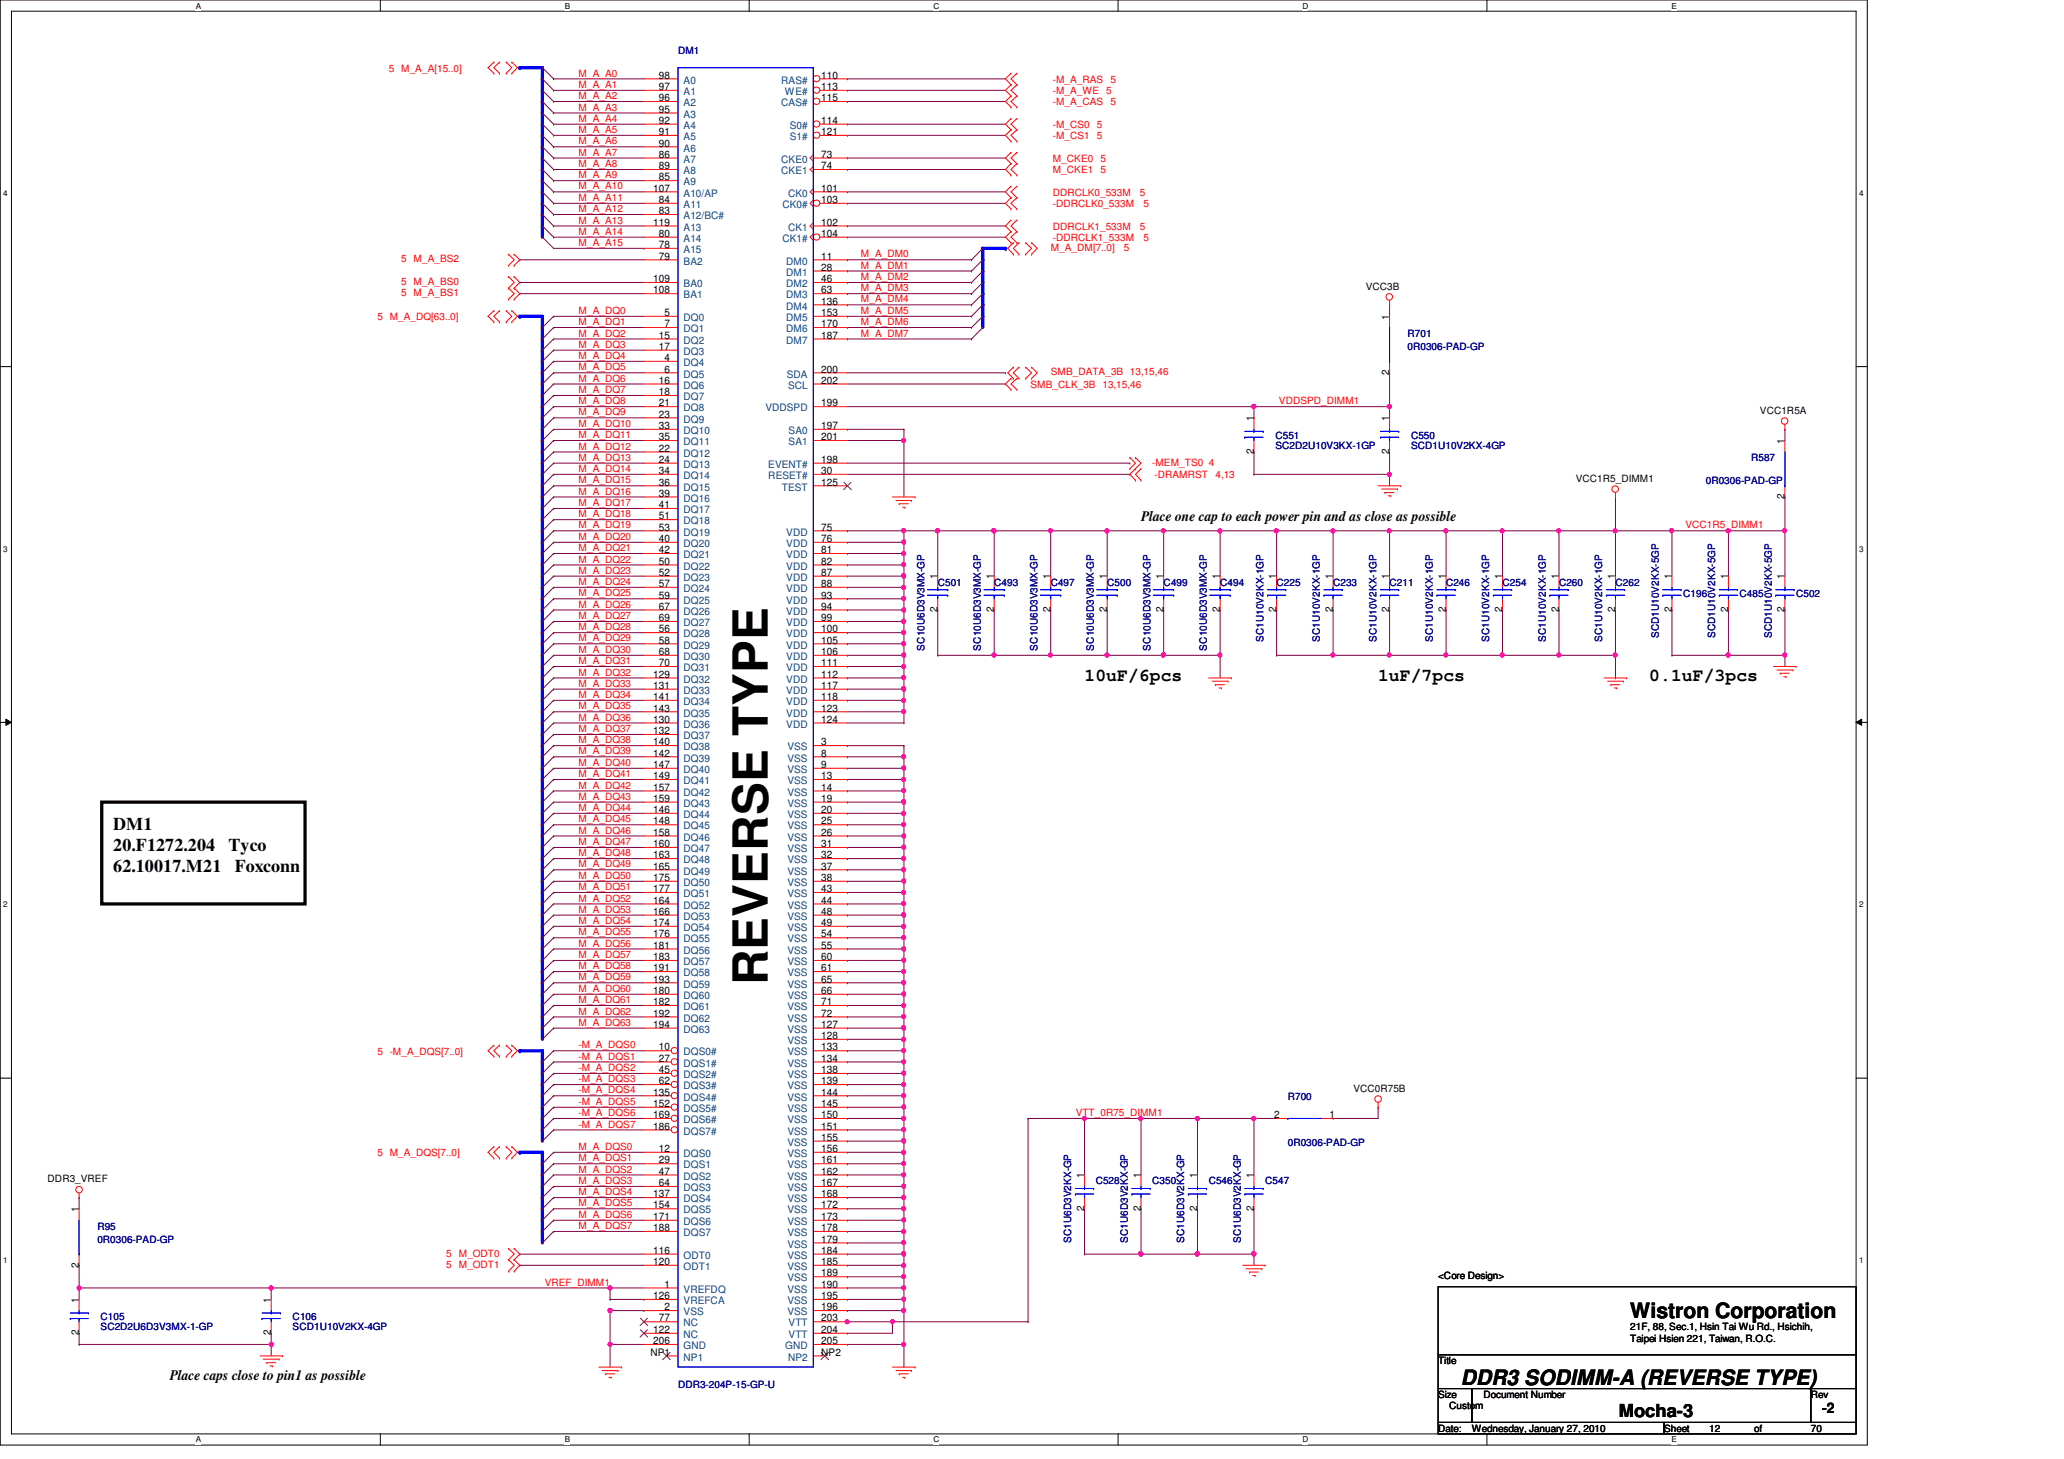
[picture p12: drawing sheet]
<svg xmlns="http://www.w3.org/2000/svg" width="297mm" height="210mm" viewBox="0 0 297 210" stroke-linecap="round" stroke-linejoin="round" font-family="sans-serif">
<defs><g id="words">
<text font-size="7" x="110.5" y="141.7" transform="rotate(-90 110.5 141.7)">REVERSE TYPE</text>
<g font-size="3">
<text x="234.6" y="189.6">Wistron Corporation</text>
<text x="210.2" y="199.3">DDR3 SODIMM-A (REVERSE TYPE)</text>
</g>
<g font-size="2.6">
<text x="156.1" y="98">10uF/6pcs</text>
<text x="198.3" y="98">1uF/7pcs</text>
<text x="237.4" y="98">0.1uF/3pcs</text>
<text x="16.3" y="119.4">DM1</text>
<text x="16.3" y="122.4">20.F1272.204</text>
<text x="16.3" y="125.5">62.10017.M21</text>
<text x="32.9" y="122.4">Tyco</text>
<text x="33.8" y="125.5">Foxconn</text>
<text x="233" y="203.8">Mocha-3</text>
</g>
<g font-size="2.1">
<text x="164.2" y="75">Place one cap to each power pin and as close as possible</text>
<text x="24.4" y="198.5">Place caps close to pin1 as possible</text>
<text x="262.3" y="203.3">-2</text>
</g>
<g font-size="1.5">
<text x="94.8" y="11.3">98</text>
<text x="118.2" y="11.3">110</text>
<text x="94.8" y="13">97</text>
<text x="94.8" y="14.6">96</text>
<text x="94.8" y="16.2">95</text>
<text x="94.8" y="17.8">92</text>
<text x="118.2" y="13">113</text>
<text x="118.2" y="14.6">115</text>
<text x="118.2" y="17.8">114</text>
<text x="94.8" y="19.4">91</text>
<text x="94.8" y="21.1">90</text>
<text x="94.8" y="22.7">86</text>
<text x="118.2" y="19.4">121</text>
<text x="118.2" y="22.7">73</text>
<text x="94" y="27.6">107</text>
<text x="94.8" y="24.3">89</text>
<text x="94.8" y="26">85</text>
<text x="94.8" y="29.2">84</text>
<text x="118.2" y="24.3">74</text>
<text x="118.2" y="27.6">101</text>
<text x="118.2" y="29.2">103</text>
<text x="94" y="32.5">119</text>
<text x="94.8" y="30.8">83</text>
<text x="94.8" y="34.1">80</text>
<text x="94.8" y="35.7">78</text>
<text x="118.2" y="32.5">102</text>
<text x="118.2" y="34.1">104</text>
<text x="94" y="40.6">109</text>
<text x="94.8" y="37.3">79</text>
<text x="118.2" y="37.3">11</text>
<text x="118.2" y="38.9">28</text>
<text x="118.2" y="40.6">46</text>
<text x="94" y="42.2">108</text>
<text x="95.6" y="45.5">5</text>
<text x="95.6" y="47.1">7</text>
<text x="118.2" y="42.2">63</text>
<text x="118.2" y="43.8">136</text>
<text x="118.2" y="45.5">153</text>
<text x="118.2" y="47.1">170</text>
<text x="199.9" y="46" transform="rotate(-90 199.9 46)">1</text>
<text x="94.8" y="48.7">15</text>
<text x="94.8" y="50.3">17</text>
<text x="95.6" y="51.9">4</text>
<text x="95.6" y="53.6">6</text>
<text x="118.2" y="48.7">187</text>
<text x="118.2" y="53.6">200</text>
<text x="199.9" y="53.9" transform="rotate(-90 199.9 53.9)">2</text>
<text x="94.8" y="55.2">16</text>
<text x="94.8" y="56.9">18</text>
<text x="94.8" y="58.5">21</text>
<text x="118.2" y="55.2">202</text>
<text x="118.2" y="58.5">199</text>
<text x="94.8" y="60.1">23</text>
<text x="94.8" y="61.7">33</text>
<text x="94.8" y="63.3">35</text>
<text x="94.8" y="65">22</text>
<text x="118.2" y="61.7">197</text>
<text x="118.2" y="63.3">201</text>
<text x="180.4" y="65.3" transform="rotate(-90 180.4 65.3)">2</text>
<text x="180.4" y="60.6" transform="rotate(-90 180.4 60.6)">1</text>
<text x="199.9" y="65.3" transform="rotate(-90 199.9 65.3)">2</text>
<text x="199.9" y="60.6" transform="rotate(-90 199.9 60.6)">1</text>
<text x="256.8" y="63.9" transform="rotate(-90 256.8 63.9)">1</text>
<text x="94.8" y="66.6">24</text>
<text x="94.8" y="68.2">34</text>
<text x="94.8" y="69.8">36</text>
<text x="94.8" y="71.5">39</text>
<text x="118.2" y="66.6">198</text>
<text x="118.2" y="68.2">30</text>
<text x="118.2" y="69.8">125</text>
<text x="256.8" y="71.8" transform="rotate(-90 256.8 71.8)">2</text>
<text x="94.8" y="73.1">41</text>
<text x="94.8" y="74.7">51</text>
<text x="94.8" y="76.3">53</text>
<text x="94.8" y="78">40</text>
<text x="118.2" y="76.3">75</text>
<text x="118.2" y="78">76</text>
<text x="94.8" y="79.6">42</text>
<text x="94.8" y="81.2">50</text>
<text x="94.8" y="82.8">52</text>
<text x="118.2" y="79.6">81</text>
<text x="118.2" y="81.2">82</text>
<text x="118.2" y="82.8">87</text>
<text x="134.9" y="83.4" transform="rotate(-90 134.9 83.4)">1</text>
<text x="143" y="83.4" transform="rotate(-90 143 83.4)">1</text>
<text x="151.2" y="83.4" transform="rotate(-90 151.2 83.4)">1</text>
<text x="159.3" y="83.4" transform="rotate(-90 159.3 83.4)">1</text>
<text x="167.4" y="83.4" transform="rotate(-90 167.4 83.4)">1</text>
<text x="175.6" y="83.4" transform="rotate(-90 175.6 83.4)">1</text>
<text x="183.7" y="83.4" transform="rotate(-90 183.7 83.4)">1</text>
<text x="191.8" y="83.4" transform="rotate(-90 191.8 83.4)">1</text>
<text x="199.9" y="83.4" transform="rotate(-90 199.9 83.4)">1</text>
<text x="208.1" y="83.4" transform="rotate(-90 208.1 83.4)">1</text>
<text x="216.2" y="83.4" transform="rotate(-90 216.2 83.4)">1</text>
<text x="224.3" y="83.4" transform="rotate(-90 224.3 83.4)">1</text>
<text x="232.4" y="83.4" transform="rotate(-90 232.4 83.4)">1</text>
<text x="240.6" y="83.4" transform="rotate(-90 240.6 83.4)">1</text>
<text x="248.7" y="83.4" transform="rotate(-90 248.7 83.4)">1</text>
<text x="256.8" y="83.4" transform="rotate(-90 256.8 83.4)">1</text>
<text x="94.8" y="84.5">57</text>
<text x="94.8" y="86.1">59</text>
<text x="94.8" y="87.7">67</text>
<text x="94.8" y="89.4">69</text>
<text x="118.2" y="84.5">88</text>
<text x="118.2" y="86.1">93</text>
<text x="118.2" y="87.7">94</text>
<text x="118.2" y="89.4">99</text>
<text x="134.9" y="88.1" transform="rotate(-90 134.9 88.1)">2</text>
<text x="143" y="88.1" transform="rotate(-90 143 88.1)">2</text>
<text x="151.2" y="88.1" transform="rotate(-90 151.2 88.1)">2</text>
<text x="159.3" y="88.1" transform="rotate(-90 159.3 88.1)">2</text>
<text x="167.4" y="88.1" transform="rotate(-90 167.4 88.1)">2</text>
<text x="175.6" y="88.1" transform="rotate(-90 175.6 88.1)">2</text>
<text x="183.7" y="88.1" transform="rotate(-90 183.7 88.1)">2</text>
<text x="191.8" y="88.1" transform="rotate(-90 191.8 88.1)">2</text>
<text x="199.9" y="88.1" transform="rotate(-90 199.9 88.1)">2</text>
<text x="208.1" y="88.1" transform="rotate(-90 208.1 88.1)">2</text>
<text x="216.2" y="88.1" transform="rotate(-90 216.2 88.1)">2</text>
<text x="224.3" y="88.1" transform="rotate(-90 224.3 88.1)">2</text>
<text x="232.4" y="88.1" transform="rotate(-90 232.4 88.1)">2</text>
<text x="240.6" y="88.1" transform="rotate(-90 240.6 88.1)">2</text>
<text x="248.7" y="88.1" transform="rotate(-90 248.7 88.1)">2</text>
<text x="256.8" y="88.1" transform="rotate(-90 256.8 88.1)">2</text>
<text x="94.8" y="91">56</text>
<text x="94.8" y="92.6">58</text>
<text x="94.8" y="94.2">68</text>
<text x="94.8" y="95.8">70</text>
<text x="118.2" y="91">100</text>
<text x="118.2" y="92.6">105</text>
<text x="118.2" y="94.2">106</text>
<text x="118.2" y="95.8">111</text>
<text x="94" y="97.5">129</text>
<text x="94" y="99.1">131</text>
<text x="94" y="100.7">141</text>
<text x="118.2" y="97.5">112</text>
<text x="118.2" y="99.1">117</text>
<text x="118.2" y="100.7">118</text>
<text x="94" y="102.4">143</text>
<text x="94" y="104">130</text>
<text x="94" y="105.6">132</text>
<text x="94" y="107.2">140</text>
<text x="118.2" y="102.4">123</text>
<text x="118.2" y="104">124</text>
<text x="118.2" y="107.2">3</text>
<text x="94" y="108.8">142</text>
<text x="94" y="110.5">147</text>
<text x="94" y="112.1">149</text>
<text x="94" y="113.7">157</text>
<text x="118.2" y="108.8">8</text>
<text x="118.2" y="110.5">9</text>
<text x="118.2" y="112.1">13</text>
<text x="118.2" y="113.7">14</text>
<text x="94" y="115.4">159</text>
<text x="94" y="117">146</text>
<text x="94" y="118.6">148</text>
<text x="118.2" y="115.4">19</text>
<text x="118.2" y="117">20</text>
<text x="118.2" y="118.6">25</text>
<text x="94" y="120.2">158</text>
<text x="94" y="121.9">160</text>
<text x="94" y="123.5">163</text>
<text x="94" y="125.1">165</text>
<text x="118.2" y="120.2">26</text>
<text x="118.2" y="121.9">31</text>
<text x="118.2" y="123.5">32</text>
<text x="118.2" y="125.1">37</text>
<text x="94" y="126.7">175</text>
<text x="94" y="128.4">177</text>
<text x="94" y="130">164</text>
<text x="94" y="131.6">166</text>
<text x="118.2" y="126.7">38</text>
<text x="118.2" y="128.4">43</text>
<text x="118.2" y="130">44</text>
<text x="118.2" y="131.6">48</text>
<text x="94" y="133.2">174</text>
<text x="94" y="134.9">176</text>
<text x="94" y="136.5">181</text>
<text x="118.2" y="133.2">49</text>
<text x="118.2" y="134.9">54</text>
<text x="118.2" y="136.5">55</text>
<text x="94" y="138.1">183</text>
<text x="94" y="139.7">191</text>
<text x="94" y="141.4">193</text>
<text x="94" y="143">180</text>
<text x="118.2" y="138.1">60</text>
<text x="118.2" y="139.7">61</text>
<text x="118.2" y="141.4">65</text>
<text x="118.2" y="143">66</text>
<text x="94" y="144.6">182</text>
<text x="94" y="146.3">192</text>
<text x="94" y="147.9">194</text>
<text x="118.2" y="144.6">71</text>
<text x="118.2" y="146.3">72</text>
<text x="118.2" y="147.9">127</text>
<text x="118.2" y="149.5">128</text>
<text x="94.8" y="151.1">10</text>
<text x="94.8" y="152.7">27</text>
<text x="94.8" y="154.4">45</text>
<text x="94.8" y="156">62</text>
<text x="118.2" y="151.1">133</text>
<text x="118.2" y="152.7">134</text>
<text x="118.2" y="154.4">138</text>
<text x="118.2" y="156">139</text>
<text x="94" y="157.6">135</text>
<text x="94" y="159.3">152</text>
<text x="94" y="160.9">169</text>
<text x="118.2" y="157.6">144</text>
<text x="118.2" y="159.3">145</text>
<text x="118.2" y="160.9">150</text>
<text x="183.4" y="160.9">2</text>
<text x="191.3" y="160.9">1</text>
<text x="94" y="162.5">186</text>
<text x="94.8" y="165.7">12</text>
<text x="94.8" y="167.4">29</text>
<text x="118.2" y="162.5">151</text>
<text x="118.2" y="164.1">155</text>
<text x="118.2" y="165.7">156</text>
<text x="118.2" y="167.4">161</text>
<text x="94" y="172.3">137</text>
<text x="94" y="173.9">154</text>
<text x="94.8" y="169">47</text>
<text x="94.8" y="170.6">64</text>
<text x="118.2" y="169">162</text>
<text x="118.2" y="170.6">167</text>
<text x="118.2" y="172.3">168</text>
<text x="118.2" y="173.9">172</text>
<text x="156" y="169.5" transform="rotate(-90 156 169.5)">1</text>
<text x="164.2" y="169.5" transform="rotate(-90 164.2 169.5)">1</text>
<text x="172.3" y="169.5" transform="rotate(-90 172.3 169.5)">1</text>
<text x="180.4" y="169.5" transform="rotate(-90 180.4 169.5)">1</text>
<text x="11.3" y="174.4" transform="rotate(-90 11.3 174.4)">1</text>
<text x="94" y="175.5">171</text>
<text x="94" y="177.1">188</text>
<text x="118.2" y="175.5">173</text>
<text x="118.2" y="177.1">178</text>
<text x="118.2" y="178.8">179</text>
<text x="156" y="174.2" transform="rotate(-90 156 174.2)">2</text>
<text x="164.2" y="174.2" transform="rotate(-90 164.2 174.2)">2</text>
<text x="172.3" y="174.2" transform="rotate(-90 172.3 174.2)">2</text>
<text x="180.4" y="174.2" transform="rotate(-90 180.4 174.2)">2</text>
<text x="11.3" y="182.4" transform="rotate(-90 11.3 182.4)">2</text>
<text x="94" y="180.4">116</text>
<text x="94" y="182">120</text>
<text x="95.6" y="185.3">1</text>
<text x="118.2" y="180.4">184</text>
<text x="118.2" y="182">185</text>
<text x="118.2" y="183.6">189</text>
<text x="118.2" y="185.3">190</text>
<text x="11.3" y="187.4" transform="rotate(-90 11.3 187.4)">1</text>
<text x="39" y="187.4" transform="rotate(-90 39 187.4)">1</text>
<text x="94" y="186.9">126</text>
<text x="94" y="191.8">122</text>
<text x="94.8" y="190.1">77</text>
<text x="95.6" y="188.5">2</text>
<text x="118.2" y="186.9">195</text>
<text x="118.2" y="188.5">196</text>
<text x="118.2" y="191.8">204</text>
<text x="118.2" y="190.1">203</text>
<text x="11.3" y="192.1" transform="rotate(-90 11.3 192.1)">2</text>
<text x="39" y="192.1" transform="rotate(-90 39 192.1)">2</text>
<text x="93.6" y="195">NP1</text>
<text x="94" y="193.4">206</text>
<text x="118.2" y="195">NP2</text>
<text x="118.2" y="193.4">205</text>
</g>
<g font-size="1.5" fill="#004080">
<text x="98.4" y="12">A0</text>
<text x="98.4" y="13.7">A1</text>
<text x="98.4" y="15.3">A2</text>
<text x="98.4" y="16.9">A3</text>
<text x="112.4" y="12">RAS#</text>
<text x="112.4" y="15.3">CAS#</text>
<text x="112.9" y="13.7">WE#</text>
<text x="98.4" y="18.5">A4</text>
<text x="98.4" y="20.2">A5</text>
<text x="98.4" y="21.8">A6</text>
<text x="98.4" y="23.4">A7</text>
<text x="112.4" y="23.4">CKE0</text>
<text x="113.7" y="18.5">S0#</text>
<text x="113.7" y="20.2">S1#</text>
<text x="98.4" y="25.1">A8</text>
<text x="98.4" y="26.7">A9</text>
<text x="98.4" y="28.3">A10/AP</text>
<text x="98.4" y="29.9">A11</text>
<text x="112.4" y="25.1">CKE1</text>
<text x="112.6" y="29.9">CK0#</text>
<text x="113.4" y="28.3">CK0</text>
<text x="98.4" y="31.5">A12/BC#</text>
<text x="98.4" y="33.2">A13</text>
<text x="98.4" y="34.8">A14</text>
<text x="112.6" y="34.8">CK1#</text>
<text x="113.4" y="33.2">CK1</text>
<text x="98.4" y="36.4">A15</text>
<text x="98.4" y="38.1">BA2</text>
<text x="98.4" y="41.3">BA0</text>
<text x="113.2" y="38.1">DM0</text>
<text x="113.2" y="39.7">DM1</text>
<text x="113.2" y="41.3">DM2</text>
<text x="98.4" y="42.9">BA1</text>
<text x="98.4" y="46.2">DQ0</text>
<text x="98.4" y="47.8">DQ1</text>
<text x="113.2" y="42.9">DM3</text>
<text x="113.2" y="44.5">DM4</text>
<text x="113.2" y="46.2">DM5</text>
<text x="113.2" y="47.8">DM6</text>
<text x="98.4" y="49.4">DQ2</text>
<text x="98.4" y="51.1">DQ3</text>
<text x="98.4" y="52.7">DQ4</text>
<text x="113.2" y="49.4">DM7</text>
<text x="98.4" y="54.3">DQ5</text>
<text x="98.4" y="55.9">DQ6</text>
<text x="98.4" y="57.6">DQ7</text>
<text x="98.4" y="59.2">DQ8</text>
<text x="110.1" y="59.2">VDDSPD</text>
<text x="113.2" y="54.3">SDA</text>
<text x="113.4" y="55.9">SCL</text>
<text x="98.4" y="60.8">DQ9</text>
<text x="98.4" y="62.4">DQ10</text>
<text x="98.4" y="64.1">DQ11</text>
<text x="98.4" y="65.7">DQ12</text>
<text x="113.5" y="62.4">SA0</text>
<text x="113.5" y="64.1">SA1</text>
<text x="98.4" y="67.3">DQ13</text>
<text x="98.4" y="68.9">DQ14</text>
<text x="98.4" y="70.6">DQ15</text>
<text x="110.6" y="67.3">EVENT#</text>
<text x="110.6" y="68.9">RESET#</text>
<text x="112.5" y="70.6">TEST</text>
<text x="98.4" y="72.2">DQ16</text>
<text x="98.4" y="73.8">DQ17</text>
<text x="98.4" y="75.4">DQ18</text>
<text x="98.4" y="77">DQ19</text>
<text x="113.2" y="77">VDD</text>
<text x="98.4" y="78.7">DQ20</text>
<text x="98.4" y="80.3">DQ21</text>
<text x="98.4" y="82">DQ22</text>
<text x="98.4" y="83.6">DQ23</text>
<text x="113.2" y="78.7">VDD</text>
<text x="113.2" y="80.3">VDD</text>
<text x="113.2" y="82">VDD</text>
<text x="113.2" y="83.6">VDD</text>
<text x="98.4" y="85.2">DQ24</text>
<text x="98.4" y="86.8">DQ25</text>
<text x="98.4" y="88.4">DQ26</text>
<text x="113.2" y="85.2">VDD</text>
<text x="113.2" y="86.8">VDD</text>
<text x="113.2" y="88.4">VDD</text>
<text x="98.4" y="90.1">DQ27</text>
<text x="98.4" y="91.7">DQ28</text>
<text x="98.4" y="93.3">DQ29</text>
<text x="98.4" y="95">DQ30</text>
<text x="113.2" y="90.1">VDD</text>
<text x="113.2" y="91.7">VDD</text>
<text x="113.2" y="93.3">VDD</text>
<text x="113.2" y="95">VDD</text>
<text x="98.4" y="96.6">DQ31</text>
<text x="98.4" y="98.2">DQ32</text>
<text x="98.4" y="99.8">DQ33</text>
<text x="98.4" y="101.4">DQ34</text>
<text x="113.2" y="96.6">VDD</text>
<text x="113.2" y="98.2">VDD</text>
<text x="113.2" y="99.8">VDD</text>
<text x="113.2" y="101.4">VDD</text>
<text x="98.4" y="103.1">DQ35</text>
<text x="98.4" y="104.7">DQ36</text>
<text x="98.4" y="106.3">DQ37</text>
<text x="98.4" y="107.9">DQ38</text>
<text x="113.2" y="103.1">VDD</text>
<text x="113.2" y="104.7">VDD</text>
<text x="113.3" y="107.9">VSS</text>
<text x="98.4" y="109.6">DQ39</text>
<text x="98.4" y="111.2">DQ40</text>
<text x="98.4" y="112.8">DQ41</text>
<text x="113.3" y="109.6">VSS</text>
<text x="113.3" y="111.2">VSS</text>
<text x="113.3" y="112.8">VSS</text>
<text x="98.4" y="114.5">DQ42</text>
<text x="98.4" y="116.1">DQ43</text>
<text x="98.4" y="117.7">DQ44</text>
<text x="98.4" y="119.3">DQ45</text>
<text x="113.3" y="114.5">VSS</text>
<text x="113.3" y="116.1">VSS</text>
<text x="113.3" y="117.7">VSS</text>
<text x="113.3" y="119.3">VSS</text>
<text x="98.4" y="120.9">DQ46</text>
<text x="98.4" y="122.6">DQ47</text>
<text x="98.4" y="124.2">DQ48</text>
<text x="98.4" y="125.8">DQ49</text>
<text x="113.3" y="120.9">VSS</text>
<text x="113.3" y="122.6">VSS</text>
<text x="113.3" y="124.2">VSS</text>
<text x="113.3" y="125.8">VSS</text>
<text x="98.4" y="127.5">DQ50</text>
<text x="98.4" y="129.1">DQ51</text>
<text x="98.4" y="130.7">DQ52</text>
<text x="113.3" y="127.5">VSS</text>
<text x="113.3" y="129.1">VSS</text>
<text x="113.3" y="130.7">VSS</text>
<text x="98.4" y="132.3">DQ53</text>
<text x="98.4" y="133.9">DQ54</text>
<text x="98.4" y="135.6">DQ55</text>
<text x="98.4" y="137.2">DQ56</text>
<text x="113.3" y="132.3">VSS</text>
<text x="113.3" y="133.9">VSS</text>
<text x="113.3" y="135.6">VSS</text>
<text x="113.3" y="137.2">VSS</text>
<text x="98.4" y="138.9">DQ57</text>
<text x="98.4" y="140.5">DQ58</text>
<text x="98.4" y="142.1">DQ59</text>
<text x="98.4" y="143.7">DQ60</text>
<text x="113.3" y="138.9">VSS</text>
<text x="113.3" y="140.5">VSS</text>
<text x="113.3" y="142.1">VSS</text>
<text x="113.3" y="143.7">VSS</text>
<text x="98.4" y="145.3">DQ61</text>
<text x="98.4" y="147">DQ62</text>
<text x="98.4" y="148.6">DQ63</text>
<text x="113.3" y="145.3">VSS</text>
<text x="113.3" y="147">VSS</text>
<text x="113.3" y="148.6">VSS</text>
<text x="98.4" y="151.8">DQS0#</text>
<text x="98.4" y="153.5">DQS1#</text>
<text x="98.4" y="155.1">DQS2#</text>
<text x="113.3" y="150.2">VSS</text>
<text x="113.3" y="151.8">VSS</text>
<text x="113.3" y="153.5">VSS</text>
<text x="113.3" y="155.1">VSS</text>
<text x="98.4" y="156.7">DQS3#</text>
<text x="98.4" y="158.3">DQS4#</text>
<text x="98.4" y="160">DQS5#</text>
<text x="98.4" y="161.6">DQS6#</text>
<text x="113.3" y="156.7">VSS</text>
<text x="113.3" y="158.3">VSS</text>
<text x="113.3" y="160">VSS</text>
<text x="113.3" y="161.6">VSS</text>
<text x="98.4" y="163.2">DQS7#</text>
<text x="98.4" y="166.5">DQS0</text>
<text x="113.3" y="163.2">VSS</text>
<text x="113.3" y="164.8">VSS</text>
<text x="113.3" y="166.5">VSS</text>
<text x="98.4" y="168.1">DQS1</text>
<text x="98.4" y="169.7">DQS2</text>
<text x="98.4" y="171.4">DQS3</text>
<text x="98.4" y="173">DQS4</text>
<text x="113.3" y="168.1">VSS</text>
<text x="113.3" y="169.7">VSS</text>
<text x="113.3" y="171.4">VSS</text>
<text x="113.3" y="173">VSS</text>
<text x="98.4" y="174.6">DQS5</text>
<text x="98.4" y="176.2">DQS6</text>
<text x="98.4" y="177.8">DQS7</text>
<text x="113.3" y="174.6">VSS</text>
<text x="113.3" y="176.2">VSS</text>
<text x="113.3" y="177.8">VSS</text>
<text x="113.3" y="179.5">VSS</text>
<text x="98.4" y="181.1">ODT0</text>
<text x="98.4" y="182.7">ODT1</text>
<text x="98.4" y="186">VREFDQ</text>
<text x="113.3" y="181.1">VSS</text>
<text x="113.3" y="182.7">VSS</text>
<text x="113.3" y="184.4">VSS</text>
<text x="113.3" y="186">VSS</text>
<text x="98.4" y="187.6">VREFCA</text>
<text x="98.4" y="189.2">VSS</text>
<text x="98.4" y="190.8">NC</text>
<text x="113.3" y="187.6">VSS</text>
<text x="113.3" y="189.2">VSS</text>
<text x="113.5" y="190.8">VTT</text>
<text x="98.4" y="194.1">GND</text>
<text x="98.4" y="195.7">NP1</text>
<text x="98.4" y="192.5">NC</text>
<text x="113" y="194.1">GND</text>
<text x="113.4" y="195.7">NP2</text>
<text x="113.5" y="192.5">VTT</text>
</g>
<g font-size="1.4" fill="#f00">
<text x="56" y="10.3">5 M_A_A[15..0]</text>
<text x="83.3" y="11">M_A_A0</text>
<text x="151.5" y="11.9">-M_A_RAS</text>
<text x="159.8" y="11.9">5</text>
<text x="83.3" y="12.7">M_A_A1</text>
<text x="83.3" y="14.3">M_A_A2</text>
<text x="83.3" y="15.9">M_A_A3</text>
<text x="83.3" y="17.5">M_A_A4</text>
<text x="151.5" y="13.5">-M_A_WE 5</text>
<text x="151.5" y="15.2">-M_A_CAS</text>
<text x="159.8" y="15.2">5</text>
<text x="83.3" y="19.1">M_A_A5</text>
<text x="83.3" y="20.8">M_A_A6</text>
<text x="83.3" y="22.4">M_A_A7</text>
<text x="151.5" y="23.3">M_CKE0</text>
<text x="151.5" y="18.4">-M_CS0</text>
<text x="151.5" y="20">-M_CS1</text>
<text x="157.9" y="18.4">5</text>
<text x="157.9" y="20">5</text>
<text x="158.4" y="23.3">5</text>
<text x="83.3" y="24">M_A_A8</text>
<text x="83.3" y="25.7">M_A_A9</text>
<text x="83.3" y="27.3">M_A_A10</text>
<text x="83.3" y="28.9">M_A_A11</text>
<text x="151.5" y="24.9">M_CKE1</text>
<text x="151.5" y="28.2">DDRCLK0_533M</text>
<text x="151.5" y="29.8">-DDRCLK0_533M</text>
<text x="158.4" y="24.9">5</text>
<text x="164" y="28.2">5</text>
<text x="164.5" y="29.8">5</text>
<text x="83.3" y="30.5">M_A_A12</text>
<text x="83.3" y="32.2">M_A_A13</text>
<text x="83.3" y="33.8">M_A_A14</text>
<text x="83.3" y="35.4">M_A_A15</text>
<text x="151.5" y="33">DDRCLK1_533M</text>
<text x="151.5" y="34.7">-DDRCLK1_533M</text>
<text x="164" y="33">5</text>
<text x="164.5" y="34.7">5</text>
<text x="57.7" y="37.8">5 M_A_BS2</text>
<text x="57.7" y="41">5 M_A_BS0</text>
<text x="123.9" y="37">M_A_DM0</text>
<text x="123.9" y="41.9">M_A_DM3</text>
<text x="123.9" y="40.3">M_A_DM2</text>
<text x="123.9" y="38.7">M_A_DM1</text>
<text x="151.2" y="36.1">M_A_DM[7..0]</text>
<text x="161.8" y="36.1">5</text>
<text x="54.3" y="46.1">5 M_A_DQ[63..0]</text>
<text x="57.7" y="42.6">5 M_A_BS1</text>
<text x="83.3" y="45.2">M_A_DQ0</text>
<text x="83.3" y="46.8">M_A_DQ1</text>
<text x="123.9" y="45.2">M_A_DM5</text>
<text x="123.9" y="46.8">M_A_DM6</text>
<text x="123.9" y="43.5">M_A_DM4</text>
<text x="83.3" y="48.4">M_A_DQ2</text>
<text x="83.3" y="50">M_A_DQ3</text>
<text x="83.3" y="51.6">M_A_DQ4</text>
<text x="83.3" y="53.3">M_A_DQ5</text>
<text x="123.9" y="48.4">M_A_DM7</text>
<text x="83.3" y="56.6">M_A_DQ7</text>
<text x="83.3" y="54.9">M_A_DQ6</text>
<text x="83.3" y="58.2">M_A_DQ8</text>
<text x="83.3" y="59.8">M_A_DQ9</text>
<text x="148.3" y="55.8">SMB_CLK_3B 13,15,46</text>
<text x="151.2" y="54">SMB_DATA_3B 13,15,46</text>
<text x="184.1" y="58.2">VDDSPD_DIMM1</text>
<text x="83.3" y="63">M_A_DQ11</text>
<text x="83.3" y="61.4">M_A_DQ10</text>
<text x="83.3" y="64.7">M_A_DQ12</text>
<text x="83.3" y="66.3">M_A_DQ13</text>
<text x="83.3" y="67.9">M_A_DQ14</text>
<text x="83.3" y="69.6">M_A_DQ15</text>
<text x="83.3" y="71.2">M_A_DQ16</text>
<text x="165.8" y="67">-MEM_TS0 4</text>
<text x="166.2" y="68.8">-DRAMRST</text>
<text x="174.9" y="68.8">4,13</text>
<text x="83.3" y="72.8">M_A_DQ17</text>
<text x="83.3" y="76">M_A_DQ19</text>
<text x="83.3" y="74.4">M_A_DQ18</text>
<text x="83.3" y="77.7">M_A_DQ20</text>
<text x="242.6" y="76">VCC1R5_DIMM1</text>
<text x="83.3" y="79.3">M_A_DQ21</text>
<text x="83.3" y="80.9">M_A_DQ22</text>
<text x="83.3" y="82.5">M_A_DQ23</text>
<text x="83.3" y="89.1">M_A_DQ27</text>
<text x="83.3" y="85.8">M_A_DQ25</text>
<text x="83.3" y="84.2">M_A_DQ24</text>
<text x="83.3" y="87.4">M_A_DQ26</text>
<text x="83.3" y="90.7">M_A_DQ28</text>
<text x="83.3" y="95.5">M_A_DQ31</text>
<text x="83.3" y="93.9">M_A_DQ30</text>
<text x="83.3" y="92.3">M_A_DQ29</text>
<text x="83.3" y="97.2">M_A_DQ32</text>
<text x="83.3" y="98.8">M_A_DQ33</text>
<text x="83.3" y="100.4">M_A_DQ34</text>
<text x="83.3" y="102.1">M_A_DQ35</text>
<text x="83.3" y="105.3">M_A_DQ37</text>
<text x="83.3" y="106.9">M_A_DQ38</text>
<text x="83.3" y="103.7">M_A_DQ36</text>
<text x="83.3" y="108.5">M_A_DQ39</text>
<text x="83.3" y="111.8">M_A_DQ41</text>
<text x="83.3" y="110.2">M_A_DQ40</text>
<text x="83.3" y="113.5">M_A_DQ42</text>
<text x="83.3" y="116.7">M_A_DQ44</text>
<text x="83.3" y="119.9">M_A_DQ46</text>
<text x="83.3" y="115.1">M_A_DQ43</text>
<text x="83.3" y="118.3">M_A_DQ45</text>
<text x="83.3" y="124.8">M_A_DQ49</text>
<text x="83.3" y="121.6">M_A_DQ47</text>
<text x="83.3" y="123.2">M_A_DQ48</text>
<text x="83.3" y="128.1">M_A_DQ51</text>
<text x="83.3" y="126.4">M_A_DQ50</text>
<text x="83.3" y="131.3">M_A_DQ53</text>
<text x="83.3" y="129.7">M_A_DQ52</text>
<text x="83.3" y="132.9">M_A_DQ54</text>
<text x="83.3" y="134.6">M_A_DQ55</text>
<text x="83.3" y="137.8">M_A_DQ57</text>
<text x="83.3" y="136.2">M_A_DQ56</text>
<text x="83.3" y="142.7">M_A_DQ60</text>
<text x="83.3" y="139.4">M_A_DQ58</text>
<text x="83.3" y="141.1">M_A_DQ59</text>
<text x="83.3" y="147.6">M_A_DQ63</text>
<text x="83.3" y="146">M_A_DQ62</text>
<text x="83.3" y="144.3">M_A_DQ61</text>
<text x="54.3" y="151.7">5 -M_A_DQS[7..0]</text>
<text x="83.3" y="154.1">-M_A_DQS2</text>
<text x="83.3" y="155.7">-M_A_DQS3</text>
<text x="83.3" y="152.4">-M_A_DQS1</text>
<text x="83.3" y="150.8">-M_A_DQS0</text>
<text x="83.3" y="159">-M_A_DQS5</text>
<text x="83.3" y="160.6">-M_A_DQS6</text>
<text x="83.3" y="157.3">-M_A_DQS4</text>
<text x="154.8" y="160.6">VTT_0R75_DIMM1</text>
<text x="54.3" y="166.3">5 M_A_DQS[7..0]</text>
<text x="83.3" y="167.1">M_A_DQS1</text>
<text x="83.3" y="165.4">M_A_DQS0</text>
<text x="83.3" y="162.2">-M_A_DQS7</text>
<text x="83.3" y="168.7">M_A_DQS2</text>
<text x="83.3" y="170.3">M_A_DQS3</text>
<text x="83.3" y="172">M_A_DQS4</text>
<text x="83.3" y="173.6">M_A_DQS5</text>
<text x="83.3" y="176.8">M_A_DQS7</text>
<text x="83.3" y="175.2">M_A_DQS6</text>
<text x="64.2" y="180.8">5</text>
<text x="64.2" y="182.4">5</text>
<text x="66" y="180.8">M_ODT0</text>
<text x="66" y="182.4">M_ODT1</text>
<text x="78.4" y="185">VREF_DIMM1</text>
</g>
<g font-size="1.4" fill="#000080">
<text x="97.6" y="7.8">DM1</text>
<text x="202.6" y="48.5">R701</text>
<text x="202.6" y="50.4">0R0306-PAD-GP</text>
<text x="183.6" y="63.1">C551</text>
<text x="183.6" y="64.6">SC2D2U10V3KX-1GP</text>
<text x="203.1" y="63.1">C550</text>
<text x="203.1" y="64.6">SCD1U10V2KX-4GP</text>
<text x="245.5" y="69.6">0R0306-PAD-GP</text>
<text x="252" y="66.4">R587</text>
<text x="135" y="84.2">C501</text>
<text x="143.1" y="84.2">C493</text>
<text x="151.2" y="84.2">C497</text>
<text x="159.3" y="84.2">C500</text>
<text x="167.5" y="84.2">C499</text>
<text x="175.6" y="84.2">C494</text>
<text x="183.7" y="84.2">C225</text>
<text x="191.9" y="84.2">C233</text>
<text x="200" y="84.2">C211</text>
<text x="208.1" y="84.2">C246</text>
<text x="216.2" y="84.2">C254</text>
<text x="224.4" y="84.2">C260</text>
<text x="232.5" y="84.2">C262</text>
<text x="242.2" y="85.9">C196</text>
<text x="250.4" y="85.9">C485</text>
<text x="258.5" y="85.9">C502</text>
<text x="133.1" y="93.6" transform="rotate(-90 133.1 93.6)">SC10U6D3V3MX-GP</text>
<text x="141.2" y="93.6" transform="rotate(-90 141.2 93.6)">SC10U6D3V3MX-GP</text>
<text x="149.3" y="93.6" transform="rotate(-90 149.3 93.6)">SC10U6D3V3MX-GP</text>
<text x="157.4" y="93.6" transform="rotate(-90 157.4 93.6)">SC10U6D3V3MX-GP</text>
<text x="165.6" y="93.6" transform="rotate(-90 165.6 93.6)">SC10U6D3V3MX-GP</text>
<text x="173.7" y="93.6" transform="rotate(-90 173.7 93.6)">SC10U6D3V3MX-GP</text>
<text x="181.8" y="92.3" transform="rotate(-90 181.8 92.3)">SC1U10V2KX-1GP</text>
<text x="189.9" y="92.3" transform="rotate(-90 189.9 92.3)">SC1U10V2KX-1GP</text>
<text x="198.1" y="92.3" transform="rotate(-90 198.1 92.3)">SC1U10V2KX-1GP</text>
<text x="206.2" y="92.3" transform="rotate(-90 206.2 92.3)">SC1U10V2KX-1GP</text>
<text x="214.3" y="92.3" transform="rotate(-90 214.3 92.3)">SC1U10V2KX-1GP</text>
<text x="222.5" y="92.3" transform="rotate(-90 222.5 92.3)">SC1U10V2KX-1GP</text>
<text x="230.6" y="92.3" transform="rotate(-90 230.6 92.3)">SC1U10V2KX-1GP</text>
<text x="238.7" y="91.8" transform="rotate(-90 238.7 91.8)">SCD1U10V2KX-5GP</text>
<text x="246.8" y="91.8" transform="rotate(-90 246.8 91.8)">SCD1U10V2KX-5GP</text>
<text x="255" y="91.8" transform="rotate(-90 255 91.8)">SCD1U10V2KX-5GP</text>
<text x="185.3" y="158.2">R700</text>
<text x="185.3" y="164.9">0R0306-PAD-GP</text>
<text x="157.7" y="170.4">C528</text>
<text x="165.8" y="170.4">C350</text>
<text x="173.9" y="170.4">C546</text>
<text x="182.1" y="170.4">C547</text>
<text x="14" y="176.9">R95</text>
<text x="14" y="178.9">0R0306-PAD-GP</text>
<text x="154.2" y="178.8" transform="rotate(-90 154.2 178.8)">SC1U6D3V2KX-GP</text>
<text x="162.3" y="178.8" transform="rotate(-90 162.3 178.8)">SC1U6D3V2KX-GP</text>
<text x="170.4" y="178.8" transform="rotate(-90 170.4 178.8)">SC1U6D3V2KX-GP</text>
<text x="178.6" y="178.8" transform="rotate(-90 178.6 178.8)">SC1U6D3V2KX-GP</text>
<text x="14.5" y="189.9">C105</text>
<text x="14.5" y="191.4">SC2D2U6D3V3MX-1-GP</text>
<text x="42.1" y="189.9">C106</text>
<text x="42.1" y="191.4">SCD1U10V2KX-4GP</text>
<text x="97.6" y="199.6">DDR3-204P-15-GP-U</text>
</g>
<g font-size="1.4">
<text x="196.6" y="41.7">VCC3B</text>
<text x="253.3" y="59.5">VCC1R5A</text>
<text x="226.8" y="69.3">VCC1R5_DIMM1</text>
<text x="194.8" y="157.1">VCC0R75B</text>
<text x="6.9" y="170.1">DDR3_VREF</text>
<text x="207" y="184.1">&lt;Core Design&gt;</text>
<text x="234.6" y="191.4">21F, 88, Sec.1, Hsin Tai Wu Rd., Hsichih,</text>
<text x="207" y="196.3">Title</text>
<text x="234.6" y="193.1">Taipei Hsien 221, Taiwan, R.O.C.</text>
<text x="207" y="201.1">Size</text>
<text x="208.6" y="202.7">Custom</text>
<text x="213.5" y="201.1">Document Number</text>
<text x="260.6" y="201.1">Rev</text>
<text x="207" y="206">Date:</text>
<text x="211.8" y="206">Wednesday, January 27, 2010</text>
<text x="239.5" y="206">Sheet</text>
<text x="246" y="206">12</text>
<text x="252.5" y="206">of</text>
<text x="260.6" y="206">70</text>
</g>
<g font-size="1.2">
<text x="28.2" y="1.2">A</text>
<text x="81.3" y="1.2">B</text>
<text x="134.4" y="1.2">C</text>
<text x="187.4" y="1.2">D</text>
<text x="240.5" y="1.2">E</text>
<text x=".5" y="28.2">4</text>
<text x="267.5" y="28.2">4</text>
<text x=".5" y="79.4">3</text>
<text x="267.5" y="79.4">3</text>
<text x=".5" y="130.6">2</text>
<text x="267.5" y="130.6">2</text>
<text x=".5" y="181.7">1</text>
<text x="267.5" y="181.7">1</text>
<text x="28.2" y="207.5">A</text>
<text x="81.3" y="207.5">B</text>
<text x="134.4" y="207.5">C</text>
<text x="187.4" y="207.5">D</text>
<text x="240.5" y="207.5">E</text>
</g>
</g></defs>
<path d="M0 0h268.7v207.9h-268.7zM1.6 1.6h265.5v204.7h-265.5z" fill="none" stroke="#000" stroke-width=".14"/>
<g fill="#fff">
<path d="M28.2 .2h.7v1.3h-.7z"/>
<path d="M28.2 206.5h.7v1.3h-.7z"/>
</g>
<path d="M54.7 0v1.6M54.7 206.3v1.6" fill="none" stroke="#000" stroke-width=".14"/>
<g fill="#fff">
<path d="M81.3 .2h.7v1.3h-.7z"/>
<path d="M81.3 206.5h.7v1.3h-.7z"/>
</g>
<path d="M107.8 0v1.6M107.8 206.3v1.6" fill="none" stroke="#000" stroke-width=".14"/>
<g fill="#fff">
<path d="M134.4 .2h.8v1.3h-.8z"/>
<path d="M134.4 206.5h.8v1.3h-.8z"/>
</g>
<path d="M160.9 0v1.6M160.9 206.3v1.6" fill="none" stroke="#000" stroke-width=".14"/>
<g fill="#fff">
<path d="M187.4 .2h.9v1.3h-.9z"/>
<path d="M187.4 206.5h.9v1.3h-.9z"/>
</g>
<path d="M214 0v1.6M214 206.3v1.6" fill="none" stroke="#000" stroke-width=".14"/>
<g fill="#fff">
<path d="M240.5 .2h.8v1.3h-.8z"/>
<path d="M240.5 206.5h.8v1.3h-.8z"/>
<path d="M.5 27.2h.6v1.3h-.6z"/>
<path d="M267.5 27.2h.6v1.3h-.6z"/>
<path d="M.5 78.3h.6v1.3h-.6z"/>
<path d="M267.5 78.3h.6v1.3h-.6z"/>
</g>
<path d="M0 52.7h1.6M267.1 52.7h1.6" fill="none" stroke="#000" stroke-width=".14"/>
<g fill="#fff">
<path d="M.5 129.5h.6v1.3h-.6z"/>
<path d="M267.5 129.5h.6v1.3h-.6z"/>
</g>
<path d="M0 103.9h1.6M.8 103.5l.8 .4-.8 .5zM267.1 103.9l.8-.4v.9zM267.1 103.9h1.6" fill="none" stroke="#000" stroke-width=".14"/>
<path d="M.8 103.5l.8 .4-.8 .5zM267.1 103.9l.8-.4v.9z" fill="#000"/>
<g fill="#fff">
<path d="M.5 180.7h.6v1.3h-.6z"/>
<path d="M267.5 180.7h.6v1.3h-.6z"/>
</g>
<path d="M0 155.1h1.6M267.1 155.1h1.6" fill="none" stroke="#000" stroke-width=".14"/>
<g fill="none" stroke="#800040" stroke-width=".14">
<path d="M79.7 11.3h.1M79.7 13h.1M79.7 14.6h.1M79.7 16.3h.1M79.7 17.9h.1M79.7 19.5h.1M79.7 11.3h13M79.7 13h13M79.7 14.6h13M79.7 16.3h13M79.7 17.9h13M79.7 19.5h13"/>
<path d="M74.8 37.4h.1M74.8 37.4h17.9M79.7 21.1h.1M79.7 22.7h.1M79.7 24.4h.1M79.7 26h.1M79.7 27.6h.1M79.7 29.3h.1M79.7 30.9h.1M79.7 32.5h.1M79.7 21.1h13M79.7 22.7h13"/>
<path d="M79.7 24.4h13M79.7 26h13M79.7 27.6h13M79.7 29.3h13M79.7 30.9h13M79.7 32.5h13M122 29.3h.1M122 27.6h.1M122 34.1h.1M122 32.5h.1M122 27.6h22.7M122 29.3h22.7"/>
<path d="M122 32.5h22.7M122 34.1h22.7M74.8 40.6h.1M74.8 42.2h.1M74.8 40.6h17.9M74.8 42.2h17.9M79.7 45.5h.1M79.7 47.1h.1M79.7 48.8h.1M79.7 50.4h.1M79.7 52h.1M79.7 53.6h.1"/>
<path d="M79.7 56.9h.1M79.7 55.2h.1M79.7 58.5h.1M79.7 45.5h13M79.7 47.1h13M79.7 48.8h13M79.7 50.4h13M79.7 52h13M79.7 53.6h13M79.7 56.9h13M79.7 55.2h13M79.7 58.5h13"/>
<path d="M79.7 60.1h.1M79.7 63.4h.1M79.7 61.8h.1M79.7 66.6h.1M79.7 68.2h.1M79.7 69.9h.1M79.7 65h.1M79.7 71.5h.1M79.7 73.2h.1M79.7 76.4h.1M79.7 74.8h.1M79.7 79.6h.1"/>
<path d="M79.7 78h.1M79.7 60.1h13M79.7 63.4h13M79.7 61.8h13M79.7 66.6h13M79.7 68.2h13M79.7 69.9h13M79.7 65h13M79.7 71.5h13M79.7 73.2h13M79.7 76.4h13M79.7 74.8h13"/>
<path d="M79.7 79.6h13M79.7 78h13M79.7 81.3h.1M79.7 82.9h.1M79.7 91h.1M79.7 95.9h.1M79.7 94.3h.1M79.7 89.4h.1M79.7 86.1h.1M79.7 84.5h.1M79.7 87.8h.1M79.7 92.6h.1"/>
<path d="M79.7 97.5h.1M79.7 99.1h.1M79.7 81.3h13M79.7 82.9h13M79.7 91h13M79.7 95.9h13M79.7 94.3h13M79.7 89.4h13M79.7 86.1h13M79.7 84.5h13M79.7 87.8h13M79.7 92.6h13"/>
<path d="M79.7 97.5h13M79.7 99.1h13M122 86.1h.1M122 86.1h8.1M79.7 102.4h.1M79.7 100.8h.1M79.7 105.7h.1M79.7 107.3h.1M79.7 108.9h.1M79.7 104h.1M79.7 117h.1M79.7 115.4h.1"/>
<path d="M79.7 112.1h.1M79.7 110.5h.1M79.7 113.8h.1M79.7 118.7h.1M79.7 102.4h13M79.7 100.8h13M79.7 105.7h13M79.7 107.3h13M79.7 108.9h13M79.7 104h13M79.7 117h13M79.7 115.4h13"/>
<path d="M79.7 112.1h13M79.7 110.5h13M79.7 113.8h13M79.7 118.7h13M79.7 125.1h.1M79.7 139.8h.1M79.7 128.4h.1M79.7 126.8h.1M79.7 131.7h.1M79.7 133.3h.1M79.7 121.9h.1M79.7 120.3h.1"/>
<path d="M79.7 134.9h.1M79.7 138.2h.1M79.7 123.5h.1M79.7 130h.1M79.7 136.5h.1M79.7 125.1h13M79.7 139.8h13M79.7 128.4h13M79.7 126.8h13M79.7 131.7h13M79.7 133.3h13M79.7 121.9h13"/>
<path d="M79.7 120.3h13M79.7 134.9h13M79.7 138.2h13M79.7 123.5h13M79.7 130h13M79.7 136.5h13M79.7 143h.1M79.7 147.9h.1M79.7 146.3h.1M79.7 144.7h.1M79.7 141.4h.1M79.7 143h13"/>
<path d="M79.7 147.9h13M79.7 146.3h13M79.7 144.7h13M79.7 141.4h13"/>
</g>
<circle cx="130" cy="86.1" r=".3" fill="#f0f"/>
<circle cx="130" cy="86.1" r=".3" fill="none" stroke="#f0f" stroke-width=".14"/>
<path d="M130.1 76.4h.1M130.1 76.4v1.6" fill="none" stroke="#800040" stroke-width=".14"/>
<circle cx="130" cy="78" r=".3" fill="#f0f"/>
<circle cx="130" cy="78" r=".3" fill="none" stroke="#f0f" stroke-width=".14"/>
<path d="M122 84.5h.1M122 84.5h8.1" fill="none" stroke="#800040" stroke-width=".14"/>
<circle cx="130" cy="84.5" r=".3" fill="#f0f"/>
<circle cx="130" cy="84.5" r=".3" fill="none" stroke="#f0f" stroke-width=".14"/>
<path d="M130.1 87.8h.1M130.1 87.8v1.6" fill="none" stroke="#800040" stroke-width=".14"/>
<circle cx="130" cy="89.4" r=".3" fill="#f0f"/>
<circle cx="130" cy="89.4" r=".3" fill="none" stroke="#f0f" stroke-width=".14"/>
<circle cx="130" cy="87.8" r=".3" fill="#f0f"/>
<circle cx="130" cy="87.8" r=".3" fill="none" stroke="#f0f" stroke-width=".14"/>
<path d="M122 78h.1M122 78h8.1M130.1 76.4h.1M130.1 76.4h4.9M122 89.4h.1M122 89.4h8.1" fill="none" stroke="#800040" stroke-width=".14"/>
<circle cx="134.9" cy="76.4" r=".3" fill="#f0f"/>
<circle cx="134.9" cy="76.4" r=".3" fill="none" stroke="#f0f" stroke-width=".14"/>
<circle cx="130" cy="76.4" r=".3" fill="#f0f"/>
<circle cx="130" cy="76.4" r=".3" fill="none" stroke="#f0f" stroke-width=".14"/>
<path d="M130.1 79.6h.1M130.1 79.6v1.7M130.1 82.9h.1M130.1 86.1h.1M130.1 82.9v1.6M130.1 86.1v1.7" fill="none" stroke="#800040" stroke-width=".14"/>
<circle cx="130" cy="81.2" r=".3" fill="#f0f"/>
<circle cx="130" cy="81.2" r=".3" fill="none" stroke="#f0f" stroke-width=".14"/>
<circle cx="130" cy="79.6" r=".3" fill="#f0f"/>
<circle cx="130" cy="79.6" r=".3" fill="none" stroke="#f0f" stroke-width=".14"/>
<path d="M122 82.9h.1M122 82.9h8.1" fill="none" stroke="#800040" stroke-width=".14"/>
<circle cx="130" cy="82.9" r=".31" fill="#f0f"/>
<circle cx="130" cy="82.9" r=".31" fill="none" stroke="#f0f" stroke-width=".14"/>
<path d="M122 94.3h.1M122 94.3h8.1" fill="none" stroke="#800040" stroke-width=".14"/>
<circle cx="130" cy="94.2" r=".3" fill="#f0f"/>
<circle cx="130" cy="94.2" r=".3" fill="none" stroke="#f0f" stroke-width=".14"/>
<path d="M122 91h.1M122 91h8.1M130.1 92.6h.1M130.1 92.6v1.7" fill="none" stroke="#800040" stroke-width=".14"/>
<circle cx="130" cy="92.6" r=".3" fill="#f0f"/>
<circle cx="130" cy="92.6" r=".3" fill="none" stroke="#f0f" stroke-width=".14"/>
<g fill="none" stroke="#800040" stroke-width=".14">
<path d="M122 37.4h.1M122 39h.1M122 37.4h17.8M122 39h17.8M122 45.5h.1M122 48.8h.1M122 42.2h.1M122 40.6h.1M122 47.1h.1M122 43.9h.1M122 45.5h17.8M122 48.8h17.8"/>
<path d="M122 42.2h17.8M122 40.6h17.8M122 47.1h17.8M122 43.9h17.8M122 79.6h.1M122 79.6h8.1M122 81.3h.1M122 92.6h.1M122 87.8h.1M122 81.3h8.1M122 92.6h8.1M122 87.8h8.1"/>
<path d="M130.1 125.1h.1M130.1 125.1v1.7"/>
</g>
<circle cx="130" cy="125.1" r=".3" fill="#f0f"/>
<circle cx="130" cy="125.1" r=".3" fill="none" stroke="#f0f" stroke-width=".14"/>
<path d="M122 167.4h.1M122 167.4h8.1" fill="none" stroke="#800040" stroke-width=".14"/>
<circle cx="130" cy="167.4" r=".3" fill="#f0f"/>
<circle cx="130" cy="167.4" r=".3" fill="none" stroke="#f0f" stroke-width=".14"/>
<path d="M122 139.8h.1M122 139.8h8.1M130.1 173.9h.1M130.1 173.9v1.7M122 186.9h.1M122 186.9h8.1" fill="none" stroke="#800040" stroke-width=".14"/>
<circle cx="130" cy="175.5" r=".3" fill="#f0f"/>
<circle cx="130" cy="175.5" r=".3" fill="none" stroke="#f0f" stroke-width=".14"/>
<circle cx="130" cy="173.9" r=".3" fill="#f0f"/>
<circle cx="130" cy="173.9" r=".3" fill="none" stroke="#f0f" stroke-width=".14"/>
<path d="M122 152.8h.1M122 152.8h8.1" fill="none" stroke="#800040" stroke-width=".14"/>
<circle cx="130" cy="152.8" r=".3" fill="#f0f"/>
<circle cx="130" cy="152.8" r=".3" fill="none" stroke="#f0f" stroke-width=".14"/>
<path d="M130.1 118.7h.1M130.1 118.7v1.6" fill="none" stroke="#800040" stroke-width=".14"/>
<circle cx="130" cy="118.6" r=".3" fill="#f0f"/>
<circle cx="130" cy="118.6" r=".3" fill="none" stroke="#f0f" stroke-width=".14"/>
<path d="M122 113.8h.1M122 113.8h8.1M122 156h.1M122 156h8.1M130.1 185.3h.1M130.1 185.3v1.6" fill="none" stroke="#800040" stroke-width=".14"/>
<circle cx="130" cy="186.9" r=".3" fill="#f0f"/>
<circle cx="130" cy="186.9" r=".3" fill="none" stroke="#f0f" stroke-width=".14"/>
<circle cx="130" cy="185.3" r=".3" fill="#f0f"/>
<circle cx="130" cy="185.3" r=".3" fill="none" stroke="#f0f" stroke-width=".14"/>
<path d="M122 147.9h.1M122 147.9h8.1M122 180.4h.1M122 180.4h8.1" fill="none" stroke="#800040" stroke-width=".14"/>
<circle cx="130" cy="147.9" r=".31" fill="#f0f"/>
<circle cx="130" cy="147.9" r=".31" fill="none" stroke="#f0f" stroke-width=".14"/>
<path d="M122 138.2h.1M122 123.5h.1M122 138.2h8.1M122 123.5h8.1M122 151.2h.1M122 151.2h8.1M122 178.8h.1M122 178.8h8.1" fill="none" stroke="#800040" stroke-width=".14"/>
<circle cx="130" cy="123.5" r=".31" fill="#f0f"/>
<circle cx="130" cy="123.5" r=".31" fill="none" stroke="#f0f" stroke-width=".14"/>
<path d="M130.1 115.4h.1M130.1 115.4v1.6" fill="none" stroke="#800040" stroke-width=".14"/>
<circle cx="130" cy="117" r=".3" fill="#f0f"/>
<circle cx="130" cy="117" r=".3" fill="none" stroke="#f0f" stroke-width=".14"/>
<circle cx="130" cy="115.4" r=".31" fill="#f0f"/>
<circle cx="130" cy="115.4" r=".31" fill="none" stroke="#f0f" stroke-width=".14"/>
<path d="M122 159.3h.1M122 159.3h8.1" fill="none" stroke="#800040" stroke-width=".14"/>
<circle cx="130" cy="159.3" r=".3" fill="#f0f"/>
<circle cx="130" cy="159.3" r=".3" fill="none" stroke="#f0f" stroke-width=".14"/>
<path d="M130.1 136.5h.1M130.1 136.5v1.7" fill="none" stroke="#800040" stroke-width=".14"/>
<circle cx="130" cy="136.5" r=".3" fill="#f0f"/>
<circle cx="130" cy="136.5" r=".3" fill="none" stroke="#f0f" stroke-width=".14"/>
<path d="M122 115.4h.1M122 115.4h8.1M122 143h.1M122 143h8.1M122 175.6h.1M122 162.6h.1M122 175.6h8.1M122 162.6h8.1" fill="none" stroke="#800040" stroke-width=".14"/>
<circle cx="130" cy="162.5" r=".3" fill="#f0f"/>
<circle cx="130" cy="162.5" r=".3" fill="none" stroke="#f0f" stroke-width=".14"/>
<path d="M130.1 133.3h.1M130.1 133.3v1.6M130.1 152.8h.1M130.1 152.8v1.6" fill="none" stroke="#800040" stroke-width=".14"/>
<circle cx="130" cy="133.3" r=".3" fill="#f0f"/>
<circle cx="130" cy="133.3" r=".3" fill="none" stroke="#f0f" stroke-width=".14"/>
<g fill="none" stroke="#800040" stroke-width=".14">
<path d="M122 118.7h.1M122 118.7h8.1M130.1 113.8h.1M130.1 113.8v1.6M122 130h.1M122 131.7h.1M122 133.3h.1M122 130h8.1M122 131.7h8.1M122 133.3h8.1M122 141.4h.1M122 141.4h8.1"/>
<path d="M130.1 167.4h.1M130.1 167.4v1.6"/>
</g>
<circle cx="130" cy="113.7" r=".3" fill="#f0f"/>
<circle cx="130" cy="113.7" r=".3" fill="none" stroke="#f0f" stroke-width=".14"/>
<path d="M130.1 143h.1M130.1 143v1.7M122 173.9h.1M122 173.9h8.1" fill="none" stroke="#800040" stroke-width=".14"/>
<circle cx="130" cy="144.6" r=".3" fill="#f0f"/>
<circle cx="130" cy="144.6" r=".3" fill="none" stroke="#f0f" stroke-width=".14"/>
<circle cx="130" cy="143" r=".3" fill="#f0f"/>
<circle cx="130" cy="143" r=".3" fill="none" stroke="#f0f" stroke-width=".14"/>
<path d="M122 112.1h.1M122 112.1h8.1M122 120.3h.1M122 120.3h8.1" fill="none" stroke="#800040" stroke-width=".14"/>
<circle cx="130" cy="112.1" r=".3" fill="#f0f"/>
<circle cx="130" cy="112.1" r=".3" fill="none" stroke="#f0f" stroke-width=".14"/>
<path d="M130.1 126.8h.1M130.1 126.8v1.6" fill="none" stroke="#800040" stroke-width=".14"/>
<circle cx="130" cy="128.4" r=".3" fill="#f0f"/>
<circle cx="130" cy="128.4" r=".3" fill="none" stroke="#f0f" stroke-width=".14"/>
<circle cx="130" cy="126.7" r=".3" fill="#f0f"/>
<circle cx="130" cy="126.7" r=".3" fill="none" stroke="#f0f" stroke-width=".14"/>
<path d="M122 128.4h.1M122 125.1h.1M122 128.4h8.1M122 125.1h8.1M122 177.2h.1M122 177.2h8.1" fill="none" stroke="#800040" stroke-width=".14"/>
<circle cx="130" cy="177.2" r=".3" fill="#f0f"/>
<circle cx="130" cy="177.2" r=".3" fill="none" stroke="#f0f" stroke-width=".14"/>
<path d="M130.1 172.3h.1M130.1 172.3v1.6" fill="none" stroke="#800040" stroke-width=".14"/>
<circle cx="130" cy="172.3" r=".31" fill="#f0f"/>
<circle cx="130" cy="172.3" r=".31" fill="none" stroke="#f0f" stroke-width=".14"/>
<path d="M130.1 110.5h.1M130.1 110.5v1.6" fill="none" stroke="#800040" stroke-width=".14"/>
<circle cx="130" cy="110.5" r=".3" fill="#f0f"/>
<circle cx="130" cy="110.5" r=".3" fill="none" stroke="#f0f" stroke-width=".14"/>
<path d="M122 107.3h.1M122 107.3h8.1M122 149.5h.1M122 149.5h8.1M122 183.7h.1M122 183.7h8.1M130.1 183.7h.1M130.1 183.7v1.6" fill="none" stroke="#800040" stroke-width=".14"/>
<circle cx="130" cy="183.6" r=".3" fill="#f0f"/>
<circle cx="130" cy="183.6" r=".3" fill="none" stroke="#f0f" stroke-width=".14"/>
<g fill="none" stroke="#800040" stroke-width=".14">
<path d="M122 121.9h.1M122 136.5h.1M122 121.9h8.1M122 136.5h8.1M130.1 121.9h.1M130.1 121.9v1.6M122 146.3h.1M122 146.3h8.1M122 160.9h.1M122 172.3h.1M122 160.9h8.1M122 172.3h8.1"/>
<path d="M130.1 164.2h.1M130.1 164.2v1.6"/>
</g>
<circle cx="130" cy="121.9" r=".3" fill="#f0f"/>
<circle cx="130" cy="121.9" r=".3" fill="none" stroke="#f0f" stroke-width=".14"/>
<path d="M130.1 178.8h.1M130.1 178.8v1.6" fill="none" stroke="#800040" stroke-width=".14"/>
<circle cx="130" cy="178.8" r=".3" fill="#f0f"/>
<circle cx="130" cy="178.8" r=".3" fill="none" stroke="#f0f" stroke-width=".14"/>
<path d="M130.1 107.3h.1M130.1 107.3v1.6" fill="none" stroke="#800040" stroke-width=".14"/>
<circle cx="130" cy="108.9" r=".3" fill="#f0f"/>
<circle cx="130" cy="108.9" r=".3" fill="none" stroke="#f0f" stroke-width=".14"/>
<path d="M122 108.9h.1M122 117h.1M122 108.9h8.1M122 117h8.1M122 164.2h.1M122 164.2h8.1" fill="none" stroke="#800040" stroke-width=".14"/>
<circle cx="130" cy="164.1" r=".31" fill="#f0f"/>
<circle cx="130" cy="164.1" r=".31" fill="none" stroke="#f0f" stroke-width=".14"/>
<path d="M130.1 159.3h.1M130.1 159.3v1.6" fill="none" stroke="#800040" stroke-width=".14"/>
<circle cx="130" cy="160.9" r=".3" fill="#f0f"/>
<circle cx="130" cy="160.9" r=".3" fill="none" stroke="#f0f" stroke-width=".14"/>
<g fill="none" stroke="#800040" stroke-width=".14">
<path d="M122 110.5h.1M122 110.5h8.1M122 126.8h.1M122 126.8h8.1M130.1 138.2h.1M130.1 138.2v1.6M122 154.4h.1M122 154.4h8.1M122 170.7h.1M122 170.7h8.1M122 185.3h.1M122 182h.1"/>
<path d="M122 185.3h8.1M122 182h8.1"/>
</g>
<circle cx="130" cy="139.8" r=".31" fill="#f0f"/>
<circle cx="130" cy="139.8" r=".31" fill="none" stroke="#f0f" stroke-width=".14"/>
<circle cx="130" cy="138.1" r=".3" fill="#f0f"/>
<circle cx="130" cy="138.1" r=".3" fill="none" stroke="#f0f" stroke-width=".14"/>
<path d="M122 144.7h.1M122 144.7h8.1M130.1 147.9h.1M130.1 149.5h.1M130.1 147.9v3.3M122 169h.1M122 169h8.1" fill="none" stroke="#800040" stroke-width=".14"/>
<circle cx="130" cy="151.1" r=".3" fill="#f0f"/>
<circle cx="130" cy="151.1" r=".3" fill="none" stroke="#f0f" stroke-width=".14"/>
<circle cx="130" cy="149.5" r=".3" fill="#f0f"/>
<circle cx="130" cy="149.5" r=".3" fill="none" stroke="#f0f" stroke-width=".14"/>
<path d="M122 134.9h.1M122 134.9h8.1" fill="none" stroke="#800040" stroke-width=".14"/>
<circle cx="130" cy="134.9" r=".3" fill="#f0f"/>
<circle cx="130" cy="134.9" r=".3" fill="none" stroke="#f0f" stroke-width=".14"/>
<path d="M122 157.6h.1M122 157.6h8.1M122 165.8h.1M122 165.8h8.1" fill="none" stroke="#800040" stroke-width=".14"/>
<circle cx="130" cy="165.8" r=".3" fill="#f0f"/>
<circle cx="130" cy="165.8" r=".3" fill="none" stroke="#f0f" stroke-width=".14"/>
<path d="M130.1 130h.1M130.1 130v1.7" fill="none" stroke="#800040" stroke-width=".14"/>
<circle cx="130" cy="131.6" r=".31" fill="#f0f"/>
<circle cx="130" cy="131.6" r=".31" fill="none" stroke="#f0f" stroke-width=".14"/>
<circle cx="130" cy="130" r=".3" fill="#f0f"/>
<circle cx="130" cy="130" r=".3" fill="none" stroke="#f0f" stroke-width=".14"/>
<path d="M87.8 193.4h.1M87.8 193.4v3.3" fill="none" stroke="#800040" stroke-width=".14"/>
<circle cx="87.8" cy="193.4" r=".3" fill="#f0f"/>
<circle cx="87.8" cy="193.4" r=".3" fill="none" stroke="#f0f" stroke-width=".14"/>
<g fill="none" stroke="#800040" stroke-width=".14">
<path d="M122 17.9h.1M122 11.3h.1M122 13h.1M122 14.6h.1M122 19.5h.1M122 17.9h22.7M122 11.3h22.7M122 13h22.7M122 14.6h22.7M122 19.5h22.7M122 24.4h.1M122 22.7h.1"/>
<path d="M122 24.4h22.7M122 22.7h22.7M79.7 154.4h.1M79.7 156h.1M79.7 159.3h.1M79.7 152.8h.1M79.7 151.2h.1M79.7 157.6h.1M79.7 154.4h13M79.7 156h13M79.7 159.3h13M79.7 152.8h13"/>
<path d="M79.7 151.2h13M79.7 157.6h13M79.7 169h.1M79.7 167.4h.1M79.7 170.7h.1M79.7 177.2h.1M79.7 165.8h.1M79.7 172.3h.1M79.7 173.9h.1M79.7 175.6h.1M79.7 160.9h.1M79.7 162.6h.1"/>
<path d="M79.7 169h13M79.7 167.4h13M79.7 170.7h13M79.7 177.2h13M79.7 165.8h13M79.7 172.3h13M79.7 173.9h13M79.7 175.6h13M79.7 160.9h13M79.7 162.6h13M74.8 180.4h.1M74.8 182h.1"/>
<path d="M74.8 180.4h17.9M74.8 182h17.9M130.1 180.4h.1M130.1 180.4v1.6"/>
</g>
<circle cx="130" cy="180.4" r=".31" fill="#f0f"/>
<circle cx="130" cy="180.4" r=".31" fill="none" stroke="#f0f" stroke-width=".14"/>
<path d="M130.1 84.5h.1M130.1 84.5v1.6M130.1 162.6h.1M130.1 177.2h.1M130.1 165.8h.1M130.1 169h.1M130.1 162.6v1.6M130.1 165.8v1.6M130.1 169v1.7M130.1 177.2v1.6" fill="none" stroke="#800040" stroke-width=".14"/>
<circle cx="130" cy="169" r=".3" fill="#f0f"/>
<circle cx="130" cy="169" r=".3" fill="none" stroke="#f0f" stroke-width=".14"/>
<path d="M130.1 81.3h.1M130.1 81.3v1.6M130.1 117h.1M130.1 117v1.7M130.1 128.4h.1M130.1 128.4v1.6M130.1 156h.1M130.1 156v1.6M130.1 160.9h.1M130.1 160.9v1.7" fill="none" stroke="#800040" stroke-width=".14"/>
<circle cx="130" cy="156" r=".31" fill="#f0f"/>
<circle cx="130" cy="156" r=".31" fill="none" stroke="#f0f" stroke-width=".14"/>
<path d="M130.1 131.7h.1M130.1 131.7v1.6M130.1 193.4h.1M130.1 193.4v3.3" fill="none" stroke="#800040" stroke-width=".14"/>
<circle cx="130" cy="193.4" r=".3" fill="#f0f"/>
<circle cx="130" cy="193.4" r=".3" fill="none" stroke="#f0f" stroke-width=".14"/>
<path d="M130.1 120.3h.1M130.1 120.3v1.6" fill="none" stroke="#800040" stroke-width=".14"/>
<circle cx="130" cy="120.3" r=".3" fill="#f0f"/>
<circle cx="130" cy="120.3" r=".3" fill="none" stroke="#f0f" stroke-width=".14"/>
<path d="M130.1 146.3h.1M130.1 146.3v1.6" fill="none" stroke="#800040" stroke-width=".14"/>
<circle cx="130" cy="146.3" r=".3" fill="#f0f"/>
<circle cx="130" cy="146.3" r=".3" fill="none" stroke="#f0f" stroke-width=".14"/>
<path d="M130.1 112.1h.1M130.1 112.1v1.7M130.1 154.4h.1M130.1 154.4v1.6" fill="none" stroke="#800040" stroke-width=".14"/>
<circle cx="130" cy="154.4" r=".3" fill="#f0f"/>
<circle cx="130" cy="154.4" r=".3" fill="none" stroke="#f0f" stroke-width=".14"/>
<path d="M130.1 170.7h.1M130.1 170.7v1.6" fill="none" stroke="#800040" stroke-width=".14"/>
<circle cx="130" cy="170.6" r=".3" fill="#f0f"/>
<circle cx="130" cy="170.6" r=".3" fill="none" stroke="#f0f" stroke-width=".14"/>
<path d="M130.1 182h.1M130.1 182v1.7" fill="none" stroke="#800040" stroke-width=".14"/>
<circle cx="130" cy="182" r=".3" fill="#f0f"/>
<circle cx="130" cy="182" r=".3" fill="none" stroke="#f0f" stroke-width=".14"/>
<path d="M130.1 157.6h.1M130.1 157.6v1.7" fill="none" stroke="#800040" stroke-width=".14"/>
<circle cx="130" cy="157.6" r=".3" fill="#f0f"/>
<circle cx="130" cy="157.6" r=".3" fill="none" stroke="#f0f" stroke-width=".14"/>
<path d="M130.1 91h.1M130.1 91v1.6M130.1 151.2h.1M130.1 151.2v1.6" fill="none" stroke="#800040" stroke-width=".14"/>
<circle cx="130" cy="91" r=".31" fill="#f0f"/>
<circle cx="130" cy="91" r=".31" fill="none" stroke="#f0f" stroke-width=".14"/>
<g fill="none" stroke="#800040" stroke-width=".14">
<path d="M130.1 89.4h.1M130.1 89.4v1.6M130.1 108.9h.1M130.1 108.9v1.6M130.1 134.9h.1M130.1 123.5h.1M130.1 139.8h.1M130.1 123.5v1.6M130.1 134.9v1.6M130.1 139.8v3.2M130.1 144.7h.1M130.1 141.4h.1"/>
<path d="M130.1 144.7v1.6M130.1 175.6h.1M130.1 175.6v1.6"/>
</g>
<circle cx="130" cy="141.4" r=".3" fill="#f0f"/>
<circle cx="130" cy="141.4" r=".3" fill="none" stroke="#f0f" stroke-width=".14"/>
<path d="M130.1 78h.1M130.1 78v1.6M135 76.4h.1M135 76.4v6.5" fill="none" stroke="#800040" stroke-width=".14"/>
<circle cx="134.9" cy="76.4" r=".3" fill="#f0f"/>
<circle cx="134.9" cy="76.4" r=".3" fill="none" stroke="#f0f" stroke-width=".14"/>
<path d="M135 76.4h.1M135 76.4h8.1" fill="none" stroke="#800040" stroke-width=".14"/>
<circle cx="143" cy="76.4" r=".3" fill="#f0f"/>
<circle cx="143" cy="76.4" r=".3" fill="none" stroke="#f0f" stroke-width=".14"/>
<g fill="none" stroke="#800040" stroke-width=".14">
<path d="M143.1 76.4h.1M143.1 76.4v6.5M224.4 76.4h.1M224.4 76.4h8.1M232.5 76.4h.1M232.5 76.4v6.5M240.6 76.4h.1M240.6 76.4h8.1M248.7 76.4h.1M248.7 76.4v6.5M135 87.8h.1M135 87.8v6.5"/>
<path d="M143.1 87.8h.1M143.1 87.8v6.5"/>
</g>
<circle cx="240.6" cy="76.4" r=".3" fill="#f0f"/>
<circle cx="240.6" cy="76.4" r=".3" fill="none" stroke="#f0f" stroke-width=".14"/>
<path d="M240.6 76.4h.1M240.6 76.4v6.5M11.4 193.4h.1M11.4 193.4h27.6M39 193.4h.1M39 193.4v1.7" fill="none" stroke="#800040" stroke-width=".14"/>
<circle cx="39" cy="193.4" r=".3" fill="#f0f"/>
<circle cx="39" cy="193.4" r=".3" fill="none" stroke="#f0f" stroke-width=".14"/>
<path d="M11.4 185.3h.1M11.4 185.3h27.6" fill="none" stroke="#800040" stroke-width=".14"/>
<circle cx="11.4" cy="185.3" r=".3" fill="#f0f"/>
<circle cx="11.4" cy="185.3" r=".3" fill="none" stroke="#f0f" stroke-width=".14"/>
<path d="M232.5 76.4h.1M232.5 76.4h8.1M248.7 87.8h.1M248.7 87.8v6.5M11.4 191.8h.1M11.4 185.3h.1M11.4 185.3v1.6M11.4 191.8v1.6M39 185.3h.1M39 185.3v1.6" fill="none" stroke="#800040" stroke-width=".14"/>
<circle cx="232.5" cy="76.4" r=".3" fill="#f0f"/>
<circle cx="232.5" cy="76.4" r=".3" fill="none" stroke="#f0f" stroke-width=".14"/>
<path d="M240.6 94.3h.1M240.6 94.3h8.1" fill="none" stroke="#800040" stroke-width=".14"/>
<circle cx="248.7" cy="94.2" r=".3" fill="#f0f"/>
<circle cx="248.7" cy="94.2" r=".3" fill="none" stroke="#f0f" stroke-width=".14"/>
<path d="M180.5 65h.1M180.5 68.2h.1M180.5 65v3.2M180.5 68.2h19.5M200 68.2h.1M200 68.2v1.7" fill="none" stroke="#800040" stroke-width=".14"/>
<circle cx="199.9" cy="68.2" r=".3" fill="#f0f"/>
<circle cx="199.9" cy="68.2" r=".3" fill="none" stroke="#f0f" stroke-width=".14"/>
<path d="M79.7 34.1h.1M79.7 34.1h13M130.1 63.4h.1M130.1 63.4v8.1M39 191.8h.1M39 191.8v1.6" fill="none" stroke="#800040" stroke-width=".14"/>
<circle cx="130" cy="63.4" r=".3" fill="#f0f"/>
<circle cx="130" cy="63.4" r=".3" fill="none" stroke="#f0f" stroke-width=".14"/>
<path d="M122 61.8h.1M122 61.8h8.1M248.7 76.4h.1M248.7 76.4h8.2" fill="none" stroke="#800040" stroke-width=".14"/>
<circle cx="256.8" cy="76.4" r=".3" fill="#f0f"/>
<circle cx="256.8" cy="76.4" r=".3" fill="none" stroke="#f0f" stroke-width=".14"/>
<circle cx="248.7" cy="76.4" r=".3" fill="#f0f"/>
<circle cx="248.7" cy="76.4" r=".3" fill="none" stroke="#f0f" stroke-width=".14"/>
<path d="M200 43.9h.1M200 58.5h.1M200 43.9v1.6M200 58.5v1.6M256.9 87.8h.1M256.9 87.8v6.5M156.1 173.9h.1M156.1 173.9v6.5M11.4 182h.1M11.4 182v3.3M164.2 180.4h.1M164.2 180.4h8.1" fill="none" stroke="#800040" stroke-width=".14"/>
<circle cx="164.2" cy="180.4" r=".32" fill="#f0f"/>
<circle cx="164.2" cy="180.4" r=".32" fill="none" stroke="#f0f" stroke-width=".14"/>
<path d="M172.3 173.9h.1M172.3 173.9v6.5M172.3 180.4h.1M172.3 180.4h8.2M180.5 180.4h.1M180.5 180.4v1.6" fill="none" stroke="#800040" stroke-width=".14"/>
<circle cx="180.4" cy="180.4" r=".32" fill="#f0f"/>
<circle cx="180.4" cy="180.4" r=".32" fill="none" stroke="#f0f" stroke-width=".14"/>
<circle cx="172.3" cy="180.4" r=".32" fill="#f0f"/>
<circle cx="172.3" cy="180.4" r=".32" fill="none" stroke="#f0f" stroke-width=".14"/>
<path d="M164.2 173.9h.1M164.2 173.9v6.5M180.5 160.9h.1M180.5 160.9h3.2" fill="none" stroke="#800040" stroke-width=".14"/>
<circle cx="180.4" cy="160.9" r=".31" fill="#f0f"/>
<circle cx="180.4" cy="160.9" r=".31" fill="none" stroke="#f0f" stroke-width=".14"/>
<path d="M156.1 160.9h.1M156.1 160.9v8.1M156.1 160.9h8.1M164.2 160.9h.1M164.2 160.9v8.1" fill="none" stroke="#800040" stroke-width=".14"/>
<circle cx="156.1" cy="160.9" r=".31" fill="#f0f"/>
<circle cx="156.1" cy="160.9" r=".31" fill="none" stroke="#f0f" stroke-width=".14"/>
<path d="M164.2 160.9h.1M164.2 160.9h8.1M172.3 160.9h.1M172.3 160.9v8.1" fill="none" stroke="#800040" stroke-width=".14"/>
<circle cx="164.2" cy="160.9" r=".31" fill="#f0f"/>
<circle cx="164.2" cy="160.9" r=".31" fill="none" stroke="#f0f" stroke-width=".14"/>
<path d="M172.3 160.9h.1M172.3 160.9h8.2M180.5 160.9h.1M180.5 160.9v8.1" fill="none" stroke="#800040" stroke-width=".14"/>
<circle cx="172.3" cy="160.9" r=".31" fill="#f0f"/>
<circle cx="172.3" cy="160.9" r=".31" fill="none" stroke="#f0f" stroke-width=".14"/>
<path d="M256.9 76.4h.1M256.9 71.5h.1M256.9 61.8h.1M256.9 61.8v1.6M256.9 71.5v11.4M198.3 159.3h.1M198.3 159.3v1.6h-6.4M191.9 160.9h.1M87.8 185.3h.1M87.8 185.3h4.9" fill="none" stroke="#800040" stroke-width=".14"/>
<circle cx="87.8" cy="185.3" r=".3" fill="#f0f"/>
<circle cx="87.8" cy="185.3" r=".3" fill="none" stroke="#f0f" stroke-width=".14"/>
<path d="M87.8 193.4h.1M87.8 188.6h.1M87.8 193.4h4.9M87.8 188.6v4.8" fill="none" stroke="#800040" stroke-width=".14"/>
<circle cx="87.8" cy="188.5" r=".31" fill="#f0f"/>
<circle cx="87.8" cy="188.5" r=".31" fill="none" stroke="#f0f" stroke-width=".14"/>
<path d="M122 193.4h.1M130.1 188.6h.1M130.1 188.6v4.8h-8.1" fill="none" stroke="#800040" stroke-width=".14"/>
<circle cx="130" cy="188.5" r=".31" fill="#f0f"/>
<circle cx="130" cy="188.5" r=".31" fill="none" stroke="#f0f" stroke-width=".14"/>
<path d="M135 94.3h.1M135 94.3h8.1M240.6 87.8h.1M240.6 87.8v6.5M248.7 94.3h.1M248.7 94.3h8.2M256.9 94.3h.1M256.9 94.3v1.6" fill="none" stroke="#800040" stroke-width=".14"/>
<circle cx="256.8" cy="94.2" r=".3" fill="#f0f"/>
<circle cx="256.8" cy="94.2" r=".3" fill="none" stroke="#f0f" stroke-width=".14"/>
<circle cx="248.7" cy="94.2" r=".3" fill="#f0f"/>
<circle cx="248.7" cy="94.2" r=".3" fill="none" stroke="#f0f" stroke-width=".14"/>
<path d="M143.1 76.4h.1M143.1 76.4h8.1M151.2 76.4h.1M151.2 76.4v6.5" fill="none" stroke="#800040" stroke-width=".14"/>
<circle cx="143" cy="76.4" r=".3" fill="#f0f"/>
<circle cx="143" cy="76.4" r=".3" fill="none" stroke="#f0f" stroke-width=".14"/>
<path d="M159.3 76.4h.1M159.3 76.4v6.5" fill="none" stroke="#800040" stroke-width=".14"/>
<circle cx="159.3" cy="76.4" r=".3" fill="#f0f"/>
<circle cx="159.3" cy="76.4" r=".3" fill="none" stroke="#f0f" stroke-width=".14"/>
<g fill="none" stroke="#800040" stroke-width=".14">
<path d="M167.5 76.4h.1M167.5 76.4v6.5M175.6 76.4h.1M175.6 76.4v6.5M183.7 76.4h.1M183.7 76.4v6.5M191.9 76.4h.1M191.9 76.4v6.5M151.2 87.8h.1M151.2 87.8v6.5M159.3 87.8h.1M159.3 87.8v6.5"/>
<path d="M167.5 87.8h.1M167.5 94.3h.1M167.5 87.8v6.5M175.6 87.8h.1M175.6 87.8v6.5h-8.1M183.7 87.8h.1M183.7 94.3h.1M183.7 87.8v6.5M191.9 87.8h.1M191.9 87.8v6.5h-8.2"/>
</g>
<circle cx="175.6" cy="94.2" r=".3" fill="#f0f"/>
<circle cx="175.6" cy="94.2" r=".3" fill="none" stroke="#f0f" stroke-width=".14"/>
<circle cx="167.4" cy="94.2" r=".3" fill="#f0f"/>
<circle cx="167.4" cy="94.2" r=".3" fill="none" stroke="#f0f" stroke-width=".14"/>
<path d="M122 76.4h.1M122 76.4h8.1M183.7 76.4h.1M183.7 76.4h8.2" fill="none" stroke="#800040" stroke-width=".14"/>
<circle cx="183.7" cy="76.4" r=".3" fill="#f0f"/>
<circle cx="183.7" cy="76.4" r=".3" fill="none" stroke="#f0f" stroke-width=".14"/>
<path d="M175.6 76.4h.1M175.6 76.4h8.1" fill="none" stroke="#800040" stroke-width=".14"/>
<circle cx="175.6" cy="76.4" r=".3" fill="#f0f"/>
<circle cx="175.6" cy="76.4" r=".3" fill="none" stroke="#f0f" stroke-width=".14"/>
<path d="M167.5 76.4h.1M167.5 76.4h8.1" fill="none" stroke="#800040" stroke-width=".14"/>
<circle cx="167.4" cy="76.4" r=".3" fill="#f0f"/>
<circle cx="167.4" cy="76.4" r=".3" fill="none" stroke="#f0f" stroke-width=".14"/>
<path d="M151.2 76.4h.1M151.2 76.4h16.3M159.3 76.4h.1" fill="none" stroke="#800040" stroke-width=".14"/>
<circle cx="151.2" cy="76.4" r=".3" fill="#f0f"/>
<circle cx="151.2" cy="76.4" r=".3" fill="none" stroke="#f0f" stroke-width=".14"/>
<path d="M191.9 76.4h.1M191.9 76.4h8.1M200 76.4h.1M200 76.4v6.5M208.1 76.4h.1M208.1 76.4v6.5M200 87.8h.1M200 87.8v6.5M208.1 87.8h.1M208.1 87.8v6.5" fill="none" stroke="#800040" stroke-width=".14"/>
<circle cx="191.8" cy="76.4" r=".3" fill="#f0f"/>
<circle cx="191.8" cy="76.4" r=".3" fill="none" stroke="#f0f" stroke-width=".14"/>
<path d="M200 76.4h.1M200 76.4h8.1" fill="none" stroke="#800040" stroke-width=".14"/>
<circle cx="199.9" cy="76.4" r=".3" fill="#f0f"/>
<circle cx="199.9" cy="76.4" r=".3" fill="none" stroke="#f0f" stroke-width=".14"/>
<path d="M191.9 94.3h.1M191.9 94.3h8.1" fill="none" stroke="#800040" stroke-width=".14"/>
<circle cx="191.8" cy="94.2" r=".3" fill="#f0f"/>
<circle cx="191.8" cy="94.2" r=".3" fill="none" stroke="#f0f" stroke-width=".14"/>
<path d="M200 94.3h.1M200 94.3h8.1" fill="none" stroke="#800040" stroke-width=".14"/>
<circle cx="199.9" cy="94.2" r=".3" fill="#f0f"/>
<circle cx="199.9" cy="94.2" r=".3" fill="none" stroke="#f0f" stroke-width=".14"/>
<path d="M216.2 87.8h.1M216.2 87.8v6.5" fill="none" stroke="#800040" stroke-width=".14"/>
<circle cx="216.2" cy="94.2" r=".3" fill="#f0f"/>
<circle cx="216.2" cy="94.2" r=".3" fill="none" stroke="#f0f" stroke-width=".14"/>
<path d="M216.2 76.4h.1M216.2 76.4v6.5" fill="none" stroke="#800040" stroke-width=".14"/>
<circle cx="216.2" cy="76.4" r=".3" fill="#f0f"/>
<circle cx="216.2" cy="76.4" r=".3" fill="none" stroke="#f0f" stroke-width=".14"/>
<path d="M208.1 94.3h.1M208.1 94.3h8.1" fill="none" stroke="#800040" stroke-width=".14"/>
<circle cx="208.1" cy="94.2" r=".3" fill="#f0f"/>
<circle cx="208.1" cy="94.2" r=".3" fill="none" stroke="#f0f" stroke-width=".14"/>
<path d="M208.1 76.4h.1M208.1 76.4h8.1" fill="none" stroke="#800040" stroke-width=".14"/>
<circle cx="208.1" cy="76.4" r=".3" fill="#f0f"/>
<circle cx="208.1" cy="76.4" r=".3" fill="none" stroke="#f0f" stroke-width=".14"/>
<path d="M224.4 76.4h.1M224.4 76.4v6.5" fill="none" stroke="#800040" stroke-width=".14"/>
<circle cx="224.3" cy="76.4" r=".3" fill="#f0f"/>
<circle cx="224.3" cy="76.4" r=".3" fill="none" stroke="#f0f" stroke-width=".14"/>
<path d="M224.4 87.8h.1M224.4 87.8v6.5" fill="none" stroke="#800040" stroke-width=".14"/>
<circle cx="224.3" cy="94.2" r=".3" fill="#f0f"/>
<circle cx="224.3" cy="94.2" r=".3" fill="none" stroke="#f0f" stroke-width=".14"/>
<path d="M216.2 76.4h.1M216.2 76.4h8.2M122 97.5h.1M122 99.1h.1M122 97.5h8.1M122 99.1h8.1M224.4 94.3h.1M224.4 94.3h8.1M122 100.8h.1M122 100.8h8.1" fill="none" stroke="#800040" stroke-width=".14"/>
<circle cx="130" cy="99.1" r=".31" fill="#f0f"/>
<circle cx="130" cy="99.1" r=".31" fill="none" stroke="#f0f" stroke-width=".14"/>
<path d="M122 95.9h.1M122 95.9h8.1" fill="none" stroke="#800040" stroke-width=".14"/>
<circle cx="130" cy="95.9" r=".3" fill="#f0f"/>
<circle cx="130" cy="95.9" r=".3" fill="none" stroke="#f0f" stroke-width=".14"/>
<path d="M130.1 95.9h.1M130.1 99.1h.1M130.1 97.5h.1M130.1 94.3v4.8" fill="none" stroke="#800040" stroke-width=".14"/>
<circle cx="130" cy="97.5" r=".3" fill="#f0f"/>
<circle cx="130" cy="97.5" r=".3" fill="none" stroke="#f0f" stroke-width=".14"/>
<path d="M130.1 99.1v1.7M130.1 100.8h.1" fill="none" stroke="#800040" stroke-width=".14"/>
<circle cx="130" cy="100.7" r=".3" fill="#f0f"/>
<circle cx="130" cy="100.7" r=".3" fill="none" stroke="#f0f" stroke-width=".14"/>
<path d="M180.5 173.9h.1M180.5 173.9v6.5M122 190.2h.1M122 190.2h6.4M156.1 180.4h.1M156.1 180.4h8.1" fill="none" stroke="#800040" stroke-width=".14"/>
<circle cx="128.4" cy="190.2" r=".3" fill="#f0f"/>
<circle cx="128.4" cy="190.2" r=".3" fill="none" stroke="#f0f" stroke-width=".14"/>
<circle cx="121.9" cy="190.2" r=".3" fill="#f0f"/>
<circle cx="121.9" cy="190.2" r=".3" fill="none" stroke="#f0f" stroke-width=".14"/>
<path d="M148 160.9h.1M148 160.9v29.3M148 160.9h8.1M156.1 160.9h.1M122 191.8h.1M128.4 190.2h.1M128.4 190.2v1.6h-6.4" fill="none" stroke="#800040" stroke-width=".14"/>
<path d="M78.1 30.9v1.6" fill="none" stroke="#00f" stroke-width=".47"/>
<circle cx="78.1" cy="30.9" r=".23" fill="#00f"/>
<path d="M74.8 9.7h3.3" fill="none" stroke="#00f" stroke-width=".47"/>
<circle cx="74.8" cy="9.7" r=".23" fill="#00f"/>
<path d="M78.1 9.7v1.6" fill="none" stroke="#00f" stroke-width=".47"/>
<circle cx="78.1" cy="9.7" r=".23" fill="#00f"/>
<path d="M78.1 11.3v1.7" fill="none" stroke="#00f" stroke-width=".47"/>
<circle cx="78.1" cy="11.3" r=".23" fill="#00f"/>
<path d="M78.1 17.9v1.6" fill="none" stroke="#00f" stroke-width=".47"/>
<circle cx="78.1" cy="17.9" r=".23" fill="#00f"/>
<path d="M78.1 13v1.6" fill="none" stroke="#00f" stroke-width=".47"/>
<circle cx="78.1" cy="13" r=".23" fill="#00f"/>
<path d="M78.1 16.3v1.6" fill="none" stroke="#00f" stroke-width=".47"/>
<circle cx="78.1" cy="16.3" r=".23" fill="#00f"/>
<path d="M78.1 14.6v1.7" fill="none" stroke="#00f" stroke-width=".47"/>
<circle cx="78.1" cy="14.6" r=".23" fill="#00f"/>
<path d="M78.1 21.1v1.6" fill="none" stroke="#00f" stroke-width=".47"/>
<circle cx="78.1" cy="21.1" r=".23" fill="#00f"/>
<path d="M78.1 19.5v1.6" fill="none" stroke="#00f" stroke-width=".47"/>
<circle cx="78.1" cy="19.5" r=".23" fill="#00f"/>
<path d="M78.1 24.4v1.6" fill="none" stroke="#00f" stroke-width=".47"/>
<circle cx="78.1" cy="24.4" r=".23" fill="#00f"/>
<path d="M78.1 22.7v1.7" fill="none" stroke="#00f" stroke-width=".47"/>
<circle cx="78.1" cy="22.7" r=".23" fill="#00f"/>
<path d="M78.1 26v1.6" fill="none" stroke="#00f" stroke-width=".47"/>
<circle cx="78.1" cy="26" r=".23" fill="#00f"/>
<path d="M78.1 29.3v1.6" fill="none" stroke="#00f" stroke-width=".47"/>
<circle cx="78.1" cy="29.3" r=".23" fill="#00f"/>
<path d="M78.1 27.6v1.7" fill="none" stroke="#00f" stroke-width=".47"/>
<circle cx="78.1" cy="27.6" r=".23" fill="#00f"/>
<path d="M78.1 147.9v1.6" fill="none" stroke="#00f" stroke-width=".47"/>
<circle cx="78.1" cy="147.9" r=".23" fill="#00f"/>
<path d="M78.1 45.5v1.6" fill="none" stroke="#00f" stroke-width=".47"/>
<circle cx="78.1" cy="45.5" r=".23" fill="#00f"/>
<path d="M78.1 48.8v1.6" fill="none" stroke="#00f" stroke-width=".47"/>
<circle cx="78.1" cy="48.8" r=".23" fill="#00f"/>
<path d="M78.1 47.1v1.7" fill="none" stroke="#00f" stroke-width=".47"/>
<circle cx="78.1" cy="47.1" r=".23" fill="#00f"/>
<path d="M78.1 50.4v1.6" fill="none" stroke="#00f" stroke-width=".47"/>
<circle cx="78.1" cy="50.4" r=".23" fill="#00f"/>
<path d="M78.1 61.8v1.6" fill="none" stroke="#00f" stroke-width=".47"/>
<circle cx="78.1" cy="61.8" r=".23" fill="#00f"/>
<path d="M78.1 53.6v1.6" fill="none" stroke="#00f" stroke-width=".47"/>
<circle cx="78.1" cy="53.6" r=".23" fill="#00f"/>
<path d="M78.1 52v1.6" fill="none" stroke="#00f" stroke-width=".47"/>
<circle cx="78.1" cy="52" r=".23" fill="#00f"/>
<path d="M78.1 56.9v1.6" fill="none" stroke="#00f" stroke-width=".47"/>
<circle cx="78.1" cy="56.9" r=".23" fill="#00f"/>
<path d="M78.1 55.2v1.7" fill="none" stroke="#00f" stroke-width=".47"/>
<circle cx="78.1" cy="55.2" r=".23" fill="#00f"/>
<path d="M78.1 60.1v1.7" fill="none" stroke="#00f" stroke-width=".47"/>
<circle cx="78.1" cy="60.1" r=".23" fill="#00f"/>
<path d="M78.1 58.5v1.6" fill="none" stroke="#00f" stroke-width=".47"/>
<circle cx="78.1" cy="58.5" r=".23" fill="#00f"/>
<path d="M78.1 63.4v1.6" fill="none" stroke="#00f" stroke-width=".47"/>
<circle cx="78.1" cy="63.4" r=".23" fill="#00f"/>
<path d="M78.1 73.2v1.6" fill="none" stroke="#00f" stroke-width=".47"/>
<circle cx="78.1" cy="73.2" r=".23" fill="#00f"/>
<path d="M78.1 65v1.6" fill="none" stroke="#00f" stroke-width=".47"/>
<circle cx="78.1" cy="65" r=".23" fill="#00f"/>
<path d="M78.1 68.2v1.7" fill="none" stroke="#00f" stroke-width=".47"/>
<circle cx="78.1" cy="68.2" r=".23" fill="#00f"/>
<path d="M78.1 66.6v1.6" fill="none" stroke="#00f" stroke-width=".47"/>
<circle cx="78.1" cy="66.6" r=".23" fill="#00f"/>
<path d="M78.1 71.5v1.7" fill="none" stroke="#00f" stroke-width=".47"/>
<circle cx="78.1" cy="71.5" r=".23" fill="#00f"/>
<path d="M78.1 69.9v1.6" fill="none" stroke="#00f" stroke-width=".47"/>
<circle cx="78.1" cy="69.9" r=".23" fill="#00f"/>
<path d="M78.1 76.4v1.6" fill="none" stroke="#00f" stroke-width=".47"/>
<circle cx="78.1" cy="76.4" r=".23" fill="#00f"/>
<path d="M78.1 74.8v1.6" fill="none" stroke="#00f" stroke-width=".47"/>
<circle cx="78.1" cy="74.8" r=".23" fill="#00f"/>
<path d="M78.1 89.4v1.6" fill="none" stroke="#00f" stroke-width=".47"/>
<circle cx="78.1" cy="89.4" r=".23" fill="#00f"/>
<path d="M78.1 81.3v1.6" fill="none" stroke="#00f" stroke-width=".47"/>
<circle cx="78.1" cy="81.3" r=".23" fill="#00f"/>
<path d="M78.1 79.6v1.7" fill="none" stroke="#00f" stroke-width=".47"/>
<circle cx="78.1" cy="79.6" r=".23" fill="#00f"/>
<path d="M78.1 78v1.6" fill="none" stroke="#00f" stroke-width=".47"/>
<circle cx="78.1" cy="78" r=".23" fill="#00f"/>
<path d="M78.1 84.5v1.6" fill="none" stroke="#00f" stroke-width=".47"/>
<circle cx="78.1" cy="84.5" r=".23" fill="#00f"/>
<path d="M78.1 82.9v1.6" fill="none" stroke="#00f" stroke-width=".47"/>
<circle cx="78.1" cy="82.9" r=".23" fill="#00f"/>
<path d="M78.1 87.8v1.6" fill="none" stroke="#00f" stroke-width=".47"/>
<circle cx="78.1" cy="87.8" r=".23" fill="#00f"/>
<path d="M78.1 86.1v1.7" fill="none" stroke="#00f" stroke-width=".47"/>
<circle cx="78.1" cy="86.1" r=".23" fill="#00f"/>
<path d="M78.1 100.8v1.6" fill="none" stroke="#00f" stroke-width=".47"/>
<circle cx="78.1" cy="100.8" r=".23" fill="#00f"/>
<path d="M78.1 92.6v1.7" fill="none" stroke="#00f" stroke-width=".47"/>
<circle cx="78.1" cy="92.6" r=".23" fill="#00f"/>
<path d="M78.1 91v1.6" fill="none" stroke="#00f" stroke-width=".47"/>
<circle cx="78.1" cy="91" r=".23" fill="#00f"/>
<path d="M78.1 95.9v1.6" fill="none" stroke="#00f" stroke-width=".47"/>
<circle cx="78.1" cy="95.9" r=".23" fill="#00f"/>
<path d="M78.1 94.3v1.6" fill="none" stroke="#00f" stroke-width=".47"/>
<circle cx="78.1" cy="94.3" r=".23" fill="#00f"/>
<path d="M78.1 99.1v1.7" fill="none" stroke="#00f" stroke-width=".47"/>
<circle cx="78.1" cy="99.1" r=".23" fill="#00f"/>
<path d="M78.1 97.5v1.6" fill="none" stroke="#00f" stroke-width=".47"/>
<circle cx="78.1" cy="97.5" r=".23" fill="#00f"/>
<path d="M78.1 102.4v1.6" fill="none" stroke="#00f" stroke-width=".47"/>
<circle cx="78.1" cy="102.4" r=".23" fill="#00f"/>
<path d="M78.1 108.9v1.6" fill="none" stroke="#00f" stroke-width=".47"/>
<circle cx="78.1" cy="108.9" r=".23" fill="#00f"/>
<path d="M78.1 104v1.7" fill="none" stroke="#00f" stroke-width=".47"/>
<circle cx="78.1" cy="104" r=".23" fill="#00f"/>
<path d="M78.1 107.3v1.6" fill="none" stroke="#00f" stroke-width=".47"/>
<circle cx="78.1" cy="107.3" r=".23" fill="#00f"/>
<path d="M78.1 105.7v1.6" fill="none" stroke="#00f" stroke-width=".47"/>
<circle cx="78.1" cy="105.7" r=".23" fill="#00f"/>
<path d="M78.1 112.1v1.7" fill="none" stroke="#00f" stroke-width=".47"/>
<circle cx="78.1" cy="112.1" r=".23" fill="#00f"/>
<path d="M78.1 110.5v1.6" fill="none" stroke="#00f" stroke-width=".47"/>
<circle cx="78.1" cy="110.5" r=".23" fill="#00f"/>
<path d="M78.1 115.4v1.6" fill="none" stroke="#00f" stroke-width=".47"/>
<circle cx="78.1" cy="115.4" r=".23" fill="#00f"/>
<path d="M78.1 113.8v1.6" fill="none" stroke="#00f" stroke-width=".47"/>
<circle cx="78.1" cy="113.8" r=".23" fill="#00f"/>
<path d="M78.1 117v1.7" fill="none" stroke="#00f" stroke-width=".47"/>
<circle cx="78.1" cy="117" r=".23" fill="#00f"/>
<path d="M78.1 128.4v1.6" fill="none" stroke="#00f" stroke-width=".47"/>
<circle cx="78.1" cy="128.4" r=".23" fill="#00f"/>
<path d="M78.1 120.3v1.6" fill="none" stroke="#00f" stroke-width=".47"/>
<circle cx="78.1" cy="120.3" r=".23" fill="#00f"/>
<path d="M78.1 118.7v1.6" fill="none" stroke="#00f" stroke-width=".47"/>
<circle cx="78.1" cy="118.7" r=".23" fill="#00f"/>
<path d="M78.1 123.5v1.6" fill="none" stroke="#00f" stroke-width=".47"/>
<circle cx="78.1" cy="123.5" r=".23" fill="#00f"/>
<path d="M78.1 121.9v1.6" fill="none" stroke="#00f" stroke-width=".47"/>
<circle cx="78.1" cy="121.9" r=".23" fill="#00f"/>
<path d="M78.1 126.8v1.6" fill="none" stroke="#00f" stroke-width=".47"/>
<circle cx="78.1" cy="126.8" r=".23" fill="#00f"/>
<path d="M78.1 125.1v1.7" fill="none" stroke="#00f" stroke-width=".47"/>
<circle cx="78.1" cy="125.1" r=".23" fill="#00f"/>
<path d="M78.1 136.5v1.7" fill="none" stroke="#00f" stroke-width=".47"/>
<circle cx="78.1" cy="136.5" r=".23" fill="#00f"/>
<path d="M78.1 131.7v1.6" fill="none" stroke="#00f" stroke-width=".47"/>
<circle cx="78.1" cy="131.7" r=".23" fill="#00f"/>
<path d="M78.1 130v1.7" fill="none" stroke="#00f" stroke-width=".47"/>
<circle cx="78.1" cy="130" r=".23" fill="#00f"/>
<path d="M78.1 134.9v1.6" fill="none" stroke="#00f" stroke-width=".47"/>
<circle cx="78.1" cy="134.9" r=".23" fill="#00f"/>
<path d="M78.1 133.3v1.6" fill="none" stroke="#00f" stroke-width=".47"/>
<circle cx="78.1" cy="133.3" r=".23" fill="#00f"/>
<path d="M78.1 139.8v1.6" fill="none" stroke="#00f" stroke-width=".47"/>
<circle cx="78.1" cy="139.8" r=".23" fill="#00f"/>
<path d="M78.1 138.2v1.6" fill="none" stroke="#00f" stroke-width=".47"/>
<circle cx="78.1" cy="138.2" r=".23" fill="#00f"/>
<path d="M78.1 141.4v1.6" fill="none" stroke="#00f" stroke-width=".47"/>
<circle cx="78.1" cy="141.4" r=".23" fill="#00f"/>
<path d="M78.1 144.7v1.6" fill="none" stroke="#00f" stroke-width=".47"/>
<circle cx="78.1" cy="144.7" r=".23" fill="#00f"/>
<path d="M78.1 143v1.7" fill="none" stroke="#00f" stroke-width=".47"/>
<circle cx="78.1" cy="143" r=".23" fill="#00f"/>
<path d="M78.1 146.3v1.6" fill="none" stroke="#00f" stroke-width=".47"/>
<circle cx="78.1" cy="146.3" r=".23" fill="#00f"/>
<path d="M74.8 45.5h3.3" fill="none" stroke="#00f" stroke-width=".47"/>
<circle cx="74.8" cy="45.5" r=".23" fill="#00f"/>
<path d="M78.1 162.6v1.6" fill="none" stroke="#00f" stroke-width=".47"/>
<circle cx="78.1" cy="162.6" r=".23" fill="#00f"/>
<path d="M78.1 151.2v1.6" fill="none" stroke="#00f" stroke-width=".47"/>
<circle cx="78.1" cy="151.2" r=".23" fill="#00f"/>
<path d="M78.1 154.4v1.6" fill="none" stroke="#00f" stroke-width=".47"/>
<circle cx="78.1" cy="154.4" r=".23" fill="#00f"/>
<path d="M78.1 152.8v1.6" fill="none" stroke="#00f" stroke-width=".47"/>
<circle cx="78.1" cy="152.8" r=".23" fill="#00f"/>
<path d="M78.1 156v1.6" fill="none" stroke="#00f" stroke-width=".47"/>
<circle cx="78.1" cy="156" r=".23" fill="#00f"/>
<path d="M78.1 159.3v1.6" fill="none" stroke="#00f" stroke-width=".47"/>
<circle cx="78.1" cy="159.3" r=".23" fill="#00f"/>
<path d="M78.1 157.6v1.7" fill="none" stroke="#00f" stroke-width=".47"/>
<circle cx="78.1" cy="157.6" r=".23" fill="#00f"/>
<path d="M78.1 160.9v1.7" fill="none" stroke="#00f" stroke-width=".47"/>
<circle cx="78.1" cy="160.9" r=".23" fill="#00f"/>
<path d="M74.8 151.2h3.3" fill="none" stroke="#00f" stroke-width=".47"/>
<circle cx="74.8" cy="151.2" r=".23" fill="#00f"/>
<path d="M78.1 177.2v1.6" fill="none" stroke="#00f" stroke-width=".47"/>
<circle cx="78.1" cy="177.2" r=".23" fill="#00f"/>
<path d="M78.1 167.4v1.6" fill="none" stroke="#00f" stroke-width=".47"/>
<circle cx="78.1" cy="167.4" r=".23" fill="#00f"/>
<path d="M78.1 165.8v1.6" fill="none" stroke="#00f" stroke-width=".47"/>
<circle cx="78.1" cy="165.8" r=".23" fill="#00f"/>
<path d="M78.1 172.3v1.6" fill="none" stroke="#00f" stroke-width=".47"/>
<circle cx="78.1" cy="172.3" r=".23" fill="#00f"/>
<path d="M78.1 170.7v1.6" fill="none" stroke="#00f" stroke-width=".47"/>
<circle cx="78.1" cy="170.7" r=".23" fill="#00f"/>
<path d="M78.1 169v1.7" fill="none" stroke="#00f" stroke-width=".47"/>
<circle cx="78.1" cy="169" r=".23" fill="#00f"/>
<path d="M78.1 175.6v1.6" fill="none" stroke="#00f" stroke-width=".47"/>
<circle cx="78.1" cy="175.6" r=".23" fill="#00f"/>
<path d="M78.1 173.9v1.7" fill="none" stroke="#00f" stroke-width=".47"/>
<circle cx="78.1" cy="173.9" r=".23" fill="#00f"/>
<path d="M74.8 165.8h3.3" fill="none" stroke="#00f" stroke-width=".47"/>
<circle cx="74.8" cy="165.8" r=".23" fill="#00f"/>
<path d="M141.4 45.5v1.6" fill="none" stroke="#00f" stroke-width=".47"/>
<circle cx="141.4" cy="45.5" r=".23" fill="#00f"/>
<path d="M141.4 35.7h3.3" fill="none" stroke="#00f" stroke-width=".47"/>
<circle cx="144.7" cy="35.7" r=".23" fill="#00f"/>
<path d="M141.4 37.4v1.6" fill="none" stroke="#00f" stroke-width=".47"/>
<circle cx="141.4" cy="37.4" r=".23" fill="#00f"/>
<path d="M141.4 35.7v1.7" fill="none" stroke="#00f" stroke-width=".47"/>
<circle cx="141.4" cy="35.7" r=".23" fill="#00f"/>
<path d="M141.4 40.6v1.6" fill="none" stroke="#00f" stroke-width=".47"/>
<circle cx="141.4" cy="40.6" r=".23" fill="#00f"/>
<path d="M141.4 39v1.6" fill="none" stroke="#00f" stroke-width=".47"/>
<circle cx="141.4" cy="39" r=".23" fill="#00f"/>
<path d="M141.4 43.9v1.6" fill="none" stroke="#00f" stroke-width=".47"/>
<circle cx="141.4" cy="43.9" r=".23" fill="#00f"/>
<path d="M141.4 42.2v1.7" fill="none" stroke="#00f" stroke-width=".47"/>
<circle cx="141.4" cy="42.2" r=".23" fill="#00f"/>
<path d="M79.7 35.7h13M92.7 35.7h.1" fill="none" stroke="#800040" stroke-width=".14"/>
<path d="M78.1 32.5v1.6" fill="none" stroke="#00f" stroke-width=".47"/>
<circle cx="78.1" cy="32.5" r=".23" fill="#00f"/>
<path d="M11.4 172.3h.1M11.4 172.3v1.6M39 185.3h.1M39 185.3h48.8v1.6M87.8 186.9h.1M87.8 188.6h4.9M87.8 186.9h4.9M92.7 188.6h.1M92.7 186.9h.1" fill="none" stroke="#800040" stroke-width=".14"/>
<circle cx="39" cy="185.3" r=".3" fill="#f0f"/>
<circle cx="39" cy="185.3" r=".3" fill="none" stroke="#f0f" stroke-width=".14"/>
<path d="M122 102.4h8.1M122 104h8.1M130.1 102.4h.1M130.1 100.8h.1M130.1 104h.1M130.1 100.8v3.2M122 188.6h.1M128.4 190.2h19.6M130.1 186.9h.1M130.1 186.9v1.7h-8.1M148 190.2h.1" fill="none" stroke="#800040" stroke-width=".14"/>
<circle cx="130" cy="102.4" r=".3" fill="#f0f"/>
<circle cx="130" cy="102.4" r=".3" fill="none" stroke="#f0f" stroke-width=".14"/>
<g fill="none" stroke="#800040" stroke-width=".14">
<path d="M122 58.5h58.5M180.5 58.5h.1M180.5 58.5v1.6M122 66.6h40.6M122 68.2h40.6M122 63.4h8.1M130.1 63.4h.1M130.1 61.8h.1M130.1 61.8v1.6M162.6 66.6h.1M162.6 68.2h.1M180.5 60.1h.1"/>
<path d="M200 65h.1M200 65v3.2"/>
</g>
<circle cx="180.4" cy="58.5" r=".32" fill="#f0f"/>
<circle cx="180.4" cy="58.5" r=".32" fill="none" stroke="#f0f" stroke-width=".14"/>
<path d="M122 53.6h22.7M122 55.2h22.7M144.7 53.6h.1M144.7 55.2h.1M180.5 58.5h19.5M200 53.6h.1M200 58.5h.1M200 53.6v4.9" fill="none" stroke="#800040" stroke-width=".14"/>
<circle cx="199.9" cy="58.5" r=".31" fill="#f0f"/>
<circle cx="199.9" cy="58.5" r=".31" fill="none" stroke="#f0f" stroke-width=".14"/>
<path d="M232.5 71.5h.1M232.5 71.5v4.9M175.6 94.3h.1M175.6 94.3v3.2M232.5 94.3h.1M232.5 87.8v6.5" fill="none" stroke="#800040" stroke-width=".14"/>
<circle cx="232.5" cy="94.2" r=".3" fill="#f0f"/>
<circle cx="232.5" cy="94.2" r=".3" fill="none" stroke="#f0f" stroke-width=".14"/>
<path d="M159.3 94.3h.1M159.3 94.3h8.2" fill="none" stroke="#800040" stroke-width=".14"/>
<circle cx="167.4" cy="94.2" r=".3" fill="#f0f"/>
<circle cx="167.4" cy="94.2" r=".3" fill="none" stroke="#f0f" stroke-width=".14"/>
<circle cx="159.3" cy="94.2" r=".3" fill="#f0f"/>
<circle cx="159.3" cy="94.2" r=".3" fill="none" stroke="#f0f" stroke-width=".14"/>
<path d="M151.2 94.3h.1M151.2 94.3h8.1" fill="none" stroke="#800040" stroke-width=".14"/>
<circle cx="151.2" cy="94.2" r=".3" fill="#f0f"/>
<circle cx="151.2" cy="94.2" r=".3" fill="none" stroke="#f0f" stroke-width=".14"/>
<path d="M143.1 94.3h.1M143.1 94.3h8.1" fill="none" stroke="#800040" stroke-width=".14"/>
<circle cx="143" cy="94.2" r=".3" fill="#f0f"/>
<circle cx="143" cy="94.2" r=".3" fill="none" stroke="#f0f" stroke-width=".14"/>
<g fill="none" stroke="#800040" stroke-width=".14">
<path d="M78.1 17.9h.1M78.1 19.5h.1M78.1 9.7h.1M78.1 11.3h.1M78.1 13h.1M78.1 14.6h.1M78.1 16.3h.1M78.1 17.9l1.6 1.6M78.1 19.5l1.6 1.6M78.1 9.7l1.6 1.6M78.1 11.3l1.6 1.7M78.1 13l1.6 1.6"/>
<path d="M78.1 14.6l1.6 1.7M78.1 16.3l1.6 1.6M78.1 27.6h.1M78.1 29.3h.1M78.1 30.9h.1M78.1 21.1h.1M78.1 22.7h.1M78.1 24.4h.1M78.1 26h.1M78.1 32.5h.1M78.1 34.1h.1M78.1 27.6l1.6 1.7"/>
<path d="M78.1 29.3l1.6 1.6M78.1 30.9l1.6 1.6M78.1 21.1l1.6 1.6M78.1 22.7l1.6 1.7M78.1 24.4l1.6 1.6M78.1 26l1.6 1.6M78.1 32.5l1.6 1.6M78.1 34.1l1.6 1.6M139.8 39h.1M139.8 37.4h.1M141.4 37.4l-1.6 1.6M141.4 39l-1.6 1.6"/>
<path d="M141.4 35.7l-1.6 1.7M78.1 53.6h.1M78.1 55.2h.1M78.1 52h.1M78.1 47.1h.1M78.1 50.4h.1M78.1 56.9h.1M78.1 48.8h.1M78.1 58.5h.1M79.7 52l-1.6 1.6M79.7 53.6l-1.6 1.6M79.7 50.4l-1.6 1.6"/>
<path d="M79.7 45.5l-1.6 1.6M79.7 48.8l-1.6 1.6M79.7 55.2l-1.6 1.7M79.7 58.5l-1.6 1.6M79.7 47.1l-1.6 1.7M79.7 56.9l-1.6 1.6M139.8 42.2h.1M139.8 40.6h.1M139.8 48.8h.1M139.8 47.1h.1M139.8 45.5h.1M139.8 43.9h.1"/>
<path d="M141.4 45.5l-1.6 1.6M141.4 40.6l-1.6 1.6M141.4 47.1l-1.6 1.7M141.4 43.9l-1.6 1.6M141.4 42.2l-1.6 1.7M78.1 66.6h.1M78.1 61.8h.1M78.1 73.2h.1M78.1 74.8h.1M78.1 68.2h.1M78.1 76.4h.1M78.1 71.5h.1"/>
<path d="M78.1 65h.1M78.1 63.4h.1M78.1 60.1h.1M78.1 69.9h.1M78.1 79.6h.1M78.1 78h.1M79.7 65l-1.6 1.6M79.7 60.1l-1.6 1.7M79.7 79.6l-1.6 1.7M79.7 71.5l-1.6 1.7M79.7 73.2l-1.6 1.6M79.7 66.6l-1.6 1.6"/>
<path d="M79.7 74.8l-1.6 1.6M79.7 69.9l-1.6 1.6M79.7 63.4l-1.6 1.6M79.7 61.8l-1.6 1.6M79.7 68.2l-1.6 1.7M79.7 78l-1.6 1.6M79.7 76.4l-1.6 1.6M78.1 86.1h.1M78.1 91h.1M78.1 81.3h.1M78.1 84.5h.1M78.1 99.1h.1"/>
<path d="M78.1 87.8h.1M78.1 95.9h.1M78.1 94.3h.1M78.1 97.5h.1M78.1 82.9h.1M78.1 89.4h.1M78.1 92.6h.1M79.7 99.1l-1.6 1.7M79.7 84.5l-1.6 1.6M79.7 89.4l-1.6 1.6M79.7 82.9l-1.6 1.6M79.7 97.5l-1.6 1.6"/>
<path d="M79.7 86.1l-1.6 1.7M79.7 94.3l-1.6 1.6M79.7 92.6l-1.6 1.7M79.7 95.9l-1.6 1.6M79.7 81.3l-1.6 1.6M79.7 87.8l-1.6 1.6M79.7 91l-1.6 1.6M216.2 94.3h.1M216.2 94.3h8.2M232.5 97.5h.1M232.5 94.3v3.2M78.1 117h.1"/>
<path d="M78.1 110.5h.1M78.1 100.8h.1M78.1 112.1h.1M78.1 104h.1M78.1 105.7h.1M78.1 108.9h.1M78.1 102.4h.1M78.1 115.4h.1M78.1 118.7h.1M78.1 107.3h.1M78.1 113.8h.1M79.7 115.4l-1.6 1.6"/>
<path d="M79.7 108.9l-1.6 1.6M79.7 110.5l-1.6 1.6M79.7 102.4l-1.6 1.6M79.7 104l-1.6 1.7M79.7 107.3l-1.6 1.6M79.7 100.8l-1.6 1.6M79.7 113.8l-1.6 1.6M79.7 117l-1.6 1.7M79.7 105.7l-1.6 1.6M79.7 112.1l-1.6 1.7M79.7 118.7l-1.6 1.6M78.1 131.7h.1"/>
<path d="M78.1 130h.1M78.1 121.9h.1M78.1 138.2h.1M78.1 125.1h.1M78.1 139.8h.1M78.1 128.4h.1M78.1 133.3h.1M78.1 120.3h.1M78.1 123.5h.1M78.1 134.9h.1M78.1 126.8h.1M78.1 136.5h.1"/>
<path d="M79.7 130l-1.6 1.7M79.7 128.4l-1.6 1.6M79.7 120.3l-1.6 1.6M79.7 136.5l-1.6 1.7M79.7 123.5l-1.6 1.6M79.7 138.2l-1.6 1.6M79.7 126.8l-1.6 1.6M79.7 131.7l-1.6 1.6M79.7 121.9l-1.6 1.6M79.7 133.3l-1.6 1.6M79.7 125.1l-1.6 1.7M79.7 139.8l-1.6 1.6"/>
<path d="M79.7 134.9l-1.6 1.6M78.1 149.5h.1M78.1 144.7h.1M78.1 146.3h.1M78.1 147.9h.1M78.1 143h.1M78.1 141.4h.1M78.1 152.8h.1M78.1 154.4h.1M78.1 156h.1M78.1 157.6h.1M78.1 159.3h.1"/>
<path d="M79.7 147.9l-1.6 1.6M79.7 143l-1.6 1.7M79.7 144.7l-1.6 1.6M79.7 146.3l-1.6 1.6M79.7 141.4l-1.6 1.6M79.7 151.2l-1.6 1.6M79.7 152.8l-1.6 1.6M79.7 154.4l-1.6 1.6M79.7 156l-1.6 1.6M79.7 157.6l-1.6 1.7M79.7 159.3l-1.6 1.6M78.1 160.9h.1"/>
<path d="M78.1 162.6h.1M78.1 164.2h.1M78.1 167.4h.1M78.1 169h.1M78.1 170.7h.1M78.1 172.3h.1M78.1 173.9h.1M78.1 175.6h.1M78.1 177.2h.1M78.1 178.8h.1M79.7 160.9l-1.6 1.7M79.7 162.6l-1.6 1.6"/>
<path d="M79.7 165.8l-1.6 1.6M79.7 167.4l-1.6 1.6M79.7 169l-1.6 1.7M79.7 170.7l-1.6 1.6M79.7 172.3l-1.6 1.6M79.7 173.9l-1.6 1.7M79.7 175.6l-1.6 1.6M79.7 177.2l-1.6 1.6"/>
</g>
<g fill="none" stroke="#f00" stroke-width=".14">
<path d="M71.1 10.5h.1M71.1 8.9h.1M71.1 8.9l-.9 .8 .9 .8M71.9 10.5h.1M71.9 8.9h.1M71.9 8.9l-.8 .8 .8 .8M72.9 8.9h.1M72.9 10.5h.1M72.9 8.9l.8 .8-.8 .8M73.7 10.5h.1M73.7 8.9h.1M73.7 8.9l.8 .8-.8 .8"/>
<path d="M92.7 11.3h4.9M92.7 13h4.9M92.7 14.6h4.9M92.7 16.3h4.9M92.7 17.9h4.9M92.7 19.5h4.9M145.5 10.5h.1M145.5 12.2h.1M145.5 13.8h.1M145.5 15.4h.1M145.5 17.1h.1M145.5 18.7h.1"/>
<path d="M145.5 10.5l-.8 .8 .8 .9M145.5 12.2l-.8 .8 .8 .8M145.5 13.8l-.8 .8 .8 .8M145.5 17.1l-.8 .8 .8 .8M145.5 18.7l-.8 .8 .8 .8M146.3 12.2h.1M146.3 10.5h.1M146.3 13.8h.1M146.3 15.4h.1M146.3 18.7h.1M146.3 17.1h.1M146.3 10.5l-.8 .8 .8 .9"/>
<path d="M146.3 12.2l-.8 .8 .8 .8M146.3 13.8l-.8 .8 .8 .8M146.3 17.1l-.8 .8 .8 .8M146.3 18.7l-.8 .8 .8 .8M73.2 36.6h.1M73.2 38.2h.1M73.2 39.8h.1M73.2 36.6l.8 .8-.8 .8M73.2 39.8l.8 .8-.8 .8M74 38.2h.1M74 36.6h.1M74 39.8h.1"/>
<path d="M74 36.6l.8 .8-.8 .8M74 39.8l.8 .8-.8 .8M92.7 21.1h4.9M92.7 22.7h4.9M92.7 24.4h4.9M92.7 26h4.9M92.7 27.6h4.9M92.7 29.3h4.9M92.7 30.9h4.9M92.7 32.5h4.9M92.7 34.1h4.9M92.7 35.7h4.9"/>
<path d="M92.7 37.4h4.9M145.5 21.9h.1M145.5 23.5h.1M145.5 25.2h.1M145.5 20.3h.1M145.5 26.8h.1M145.5 28.4h.1M145.5 30.1h.1M145.5 31.7h.1M145.5 33.3h.1M145.5 34.9h.1M145.5 21.9l-.8 .8 .8 .8"/>
<path d="M145.5 23.5l-.8 .9 .8 .8M145.5 26.8l-.8 .8 .8 .8M145.5 28.4l-.8 .9 .8 .8M145.5 31.7l-.8 .8 .8 .8M145.5 33.3l-.8 .8 .8 .8M145.8 36.6h.1M145.8 34.9h.1M145.8 34.9l-.8 .8 .8 .9M146.3 23.5h.1M146.3 21.9h.1M146.3 25.2h.1M146.3 20.3h.1"/>
<path d="M146.3 28.4h.1M146.3 26.8h.1M146.3 30.1h.1M146.3 33.3h.1M146.3 31.7h.1M146.3 34.9h.1M146.3 21.9l-.8 .8 .8 .8M146.3 23.5l-.8 .9 .8 .8M146.3 26.8l-.8 .8 .8 .8M146.3 28.4l-.8 .9 .8 .8M146.3 31.7l-.8 .8 .8 .8M146.3 33.3l-.8 .8 .8 .8"/>
<path d="M146.6 36.6h.1M146.6 34.9h.1M146.6 34.9l-.8 .8 .8 .9M147.6 34.9h.1M147.6 36.6h.1M147.6 34.9l.9 .8-.9 .9M148.5 36.6h.1M148.5 34.9h.1M148.5 34.9l.8 .8-.8 .9M71.1 46.3h.1M71.1 44.7h.1M71.1 44.7l-.9 .8 .9 .8"/>
<path d="M71.9 46.3h.1M71.9 44.7h.1M71.9 44.7l-.8 .8 .8 .8M72.9 44.7h.1M72.9 46.3h.1M72.9 44.7l.8 .8-.8 .8M73.2 41.4h.1M73.2 43.1h.1M73.2 41.4l.8 .8-.8 .9M73.7 46.3h.1M73.7 44.7h.1M73.7 44.7l.8 .8-.8 .8"/>
<path d="M74 43.1h.1M74 41.4h.1M74 41.4l.8 .8-.8 .9M92.7 40.6h4.9M92.7 42.2h4.9M92.7 45.5h4.9M92.7 47.1h4.9M92.7 48.8h4.9M92.7 50.4h4.9M92.7 52h4.9M92.7 53.6h4.9M92.7 55.2h4.9"/>
<path d="M92.7 56.9h4.9M92.7 58.5h4.9M145.5 54.4h.1M145.5 56h.1M145.5 54.4l-.8 .8 .8 .8M145.8 54.4h.1M145.8 52.8h.1M145.8 52.8l-.8 .8 .8 .8M146.3 56h.1M146.3 54.4h.1M146.3 54.4l-.8 .8 .8 .8M146.6 54.4h.1"/>
<path d="M146.6 52.8h.1M146.6 52.8l-.8 .8 .8 .8M147.6 52.8h.1M147.6 54.4h.1M147.6 52.8l.9 .8-.9 .8M148.5 54.4h.1M148.5 52.8h.1M148.5 52.8l.8 .8-.8 .8M200 43.9h.1M200 43.2v.7M92.7 71.5h4.9M92.7 69.9h4.9"/>
<path d="M92.7 60.1h4.9M92.7 61.8h4.9M92.7 63.4h4.9M92.7 65h4.9M92.7 66.6h4.9M92.7 68.2h4.9M92.7 73.2h4.9M92.7 74.8h4.9M92.7 76.4h4.9M92.7 78h4.9M92.7 79.6h4.9M128.4 71.5h3.3"/>
<path d="M128.9 72h2.3M129.4 72.5h.1M129.4 72.5h1.3M129.9 73h.3M130.2 73h.1M131.2 72h.1M131.7 71.5h.1M162.6 67.4h.1M162.6 65.8h.1M162.6 65.8l.8 .8-.8 .8M163.4 67.4h.1M163.4 65.8h.1"/>
<path d="M163.4 69.1h.1M163.4 65.8l.8 .8-1.6 1.6 .8 .9M164.2 69.1h.1M164.2 67.4h.1M164.2 67.4l-.8 .8 .8 .9M180.5 60.1v1.7M180.5 63.4v1.6M198.3 69.9h3.3M198.8 70.4h2.3M199.3 70.9h.1M199.3 70.9h1.3M199.8 71.3h.3"/>
<path d="M200.1 71.3h.1M201.1 70.4h.1M201.6 69.9h.1M232.5 71.5h.1M232.5 70.9v.6M256.9 61.8h.1M256.9 61.1v.7M92.7 95.9h4.9M92.7 97.5h4.9M92.7 81.3h4.9M92.7 82.9h4.9M92.7 84.5h4.9"/>
<path d="M92.7 86.1h4.9M92.7 87.8h4.9M92.7 89.4h4.9M92.7 91h4.9M92.7 92.6h4.9M92.7 94.3h4.9M92.7 99.1h4.9M135 82.9v1.6M135 86.1v1.7M173.9 97.5h3.3M174.5 98h2.2M174.9 98.5h.1"/>
<path d="M174.9 98.5h1.3M175.4 99h.4M175.8 99h.1M176.7 98h.1M177.2 97.5h.1M191.9 82.9v1.6M191.9 86.1v1.7M200 82.9v1.6M200 86.1v1.7M230.8 97.5h3.3M231.3 98h2.3M231.8 98.5h.1"/>
<path d="M231.8 98.5h1.3M232.3 99h.4M232.5 82.9v1.6M232.5 86.1v1.7M232.7 99h.1M233.6 98h.1M234.1 97.5h.1M240.6 82.9v1.6M240.6 86.1v1.7M248.7 82.9v1.6M248.7 86.1v1.7M255.2 95.9h3.3"/>
<path d="M255.7 96.4h2.3M256.2 96.9h.1M256.2 96.9h1.3M256.7 97.4h.3M257 97.4h.1M258 96.4h.1M258.5 95.9h.1M92.7 100.8h4.9M92.7 102.4h4.9M92.7 104h4.9M92.7 105.7h4.9M92.7 107.3h4.9"/>
<path d="M92.7 108.9h4.9M92.7 110.5h4.9M92.7 112.1h4.9M92.7 113.8h4.9M92.7 115.4h4.9M92.7 117h4.9M92.7 118.7h4.9M92.7 120.3h4.9M92.7 121.9h4.9M92.7 123.5h4.9M92.7 125.1h4.9M92.7 126.8h4.9"/>
<path d="M92.7 128.4h4.9M92.7 130h4.9M92.7 131.7h4.9M92.7 133.3h4.9M92.7 134.9h4.9M92.7 136.5h4.9M92.7 138.2h4.9M92.7 139.8h4.9M71.1 152h.1M71.1 150.4h.1M71.1 150.4l-.9 .8 .9 .8M71.9 152h.1"/>
<path d="M71.9 150.4h.1M71.9 150.4l-.8 .8 .8 .8M72.9 150.4h.1M72.9 152h.1M72.9 150.4l.8 .8-.8 .8M73.7 152h.1M73.7 150.4h.1M73.7 150.4l.8 .8-.8 .8M92.7 141.4h4.9M92.7 143h4.9M92.7 144.7h4.9M92.7 146.3h4.9"/>
<path d="M92.7 147.9h4.9M198.3 159.3h.1M198.3 158.6v.7M11.4 172.3h.1M11.4 171.7v.6M11.4 173.9v1.7M71.1 166.6h.1M71.1 165h.1M71.1 165l-.9 .8 .9 .8M71.9 166.6h.1M71.9 165h.1M71.9 165l-.8 .8 .8 .8"/>
<path d="M72.9 165h.1M72.9 166.6h.1M72.9 165l.8 .8-.8 .8M73.2 179.6h.1M73.2 179.6l.8 .8-.8 .8M73.7 166.6h.1M73.7 165h.1M73.7 165l.8 .8-.8 .8M74 179.6h.1M74 179.6l.8 .8-.8 .8M156.1 169v1.7M156.1 172.3v1.6"/>
<path d="M164.2 169v1.7M164.2 172.3v1.6M183.7 160.9h1.6M190.2 160.9h1.7M11.4 180.4v1.6M37.4 195.1h3.3M37.9 195.5h2.3M38.4 196h.1M38.4 196h1.3M38.9 196.5h.3M39.2 196.5h.1M40.2 195.5h.1"/>
<path d="M40.7 195.1h.1M73.2 181.2h.1M73.2 182.9h.1M73.2 181.2l.8 .8-.8 .9M74 181.2h.1M74 182.9h.1M74 181.2l.8 .8-.8 .9M86.2 196.7h3.2M86.7 197.2h2.2M87.2 197.7h.1M87.2 197.7h1.3M87.6 198.2h.4"/>
<path d="M88 198.2h.1M88.9 197.2h.1M89.4 196.7h.1M128.4 196.7h3.3M128.9 197.2h2.3M129.4 197.7h.1M129.4 197.7h1.3M129.9 198.2h.3M130.2 198.2h.1M131.2 197.2h.1M131.7 196.7h.1M178.9 182h3.2"/>
<path d="M179.3 182.5h2.3M179.8 183h.1M179.8 183h1.3M180.3 183.5h.3M180.6 183.5h.1M181.6 182.5h.1M182.1 182h.1"/>
<circle cx="199.9" cy="42.7" r=".47"/>
<circle cx="232.4" cy="70.4" r=".47"/>
<circle cx="256.8" cy="60.6" r=".47"/>
<circle cx="198.3" cy="158.1" r=".47"/>
<circle cx="11.4" cy="171.1" r=".47"/>
</g>
<path d="M207 185.1h60.1v9.8h-60.1zM207 194.9h60.1v4.9h-60.1zM207 199.8h4.8v4.8h-4.8zM211.8 199.8h48.8v4.8h-48.8zM260.6 199.8h6.5v4.8h-6.5zM207 204.6h32.5v1.7h-32.5zM239.5 204.6h27.6v1.7h-27.6z" fill="none" stroke="#000" stroke-width=".14"/>
<path d="M14.6 115.4h29.3v14.6h-29.3z" fill="none" stroke="#000" stroke-width=".47"/>
<g fill="none" stroke="#00f" stroke-width=".14">
<path d="M179.2 62.9h.1M179.2 62.1h2.6M179.2 62.9h2.6M180.5 62.1h.1M180.5 62.9h.1M180.5 61.8v.3M180.5 62.9v.5M181.8 62.1h.1M133.5 84.8h2.9M133.5 85.6h2.9M135 84.8h.1M135 85.6h.1"/>
<path d="M135 84.5v.3M135 85.6v.5M136.4 85.6h.1M136.4 84.8h.1M190.5 85.6h.1M190.5 84.8h2.7M190.5 85.6h2.7M191.9 84.8h.1M191.9 85.6h.1M191.9 84.5v.3M191.9 85.6v.5M193.2 84.8h.1"/>
<path d="M198.7 85.6h.1M198.7 84.8h2.6M198.7 85.6h2.6M200 84.8h.1M200 85.6h.1M200 84.5v.3M200 85.6v.5M201.3 84.8h.1M231.2 85.6h.1M231.2 84.8h2.6M231.2 85.6h2.6M232.5 84.8h.1"/>
<path d="M232.5 85.6h.1M232.5 84.5v.3M232.5 85.6v.5M233.8 84.8h.1M239.3 85.6h.1M239.3 84.8h2.6M239.3 85.6h2.6M240.6 84.8h.1M240.6 85.6h.1M240.6 84.5v.3M240.6 85.6v.5M241.9 84.8h.1"/>
<path d="M247.4 85.6h.1M247.4 84.8h2.7M247.4 85.6h2.7M248.7 84.8h.1M248.7 85.6h.1M248.7 84.5v.3M248.7 85.6v.5M250.1 84.8h.1M11.4 175.6v4.8M154.8 171.8h.1M154.8 171h2.6M154.8 171.8h2.6"/>
<path d="M156.1 171h.1M156.1 171.8h.1M156.1 170.7v.3M156.1 171.8v.5M157.4 171h.1M162.9 171.8h.1M162.9 171h2.6M162.9 171.8h2.6M164.2 171h.1M164.2 171.8h.1M164.2 170.7v.3M164.2 171.8v.5"/>
<path d="M165.5 171h.1M185.3 160.9h.1M185.3 160.9h4.9M11.4 180.4h.1"/>
</g>
<circle cx="97.1" cy="151.1" r=".46" fill="#fff"/>
<g fill="none" stroke="#f00" stroke-width=".14">
<path d="M92.7 151.2h3.9"/>
<circle cx="97.1" cy="151.1" r=".46"/>
</g>
<circle cx="97.1" cy="152.8" r=".46" fill="#fff"/>
<g fill="none" stroke="#f00" stroke-width=".14">
<path d="M92.7 152.8h3.9"/>
<circle cx="97.1" cy="152.8" r=".46"/>
</g>
<circle cx="97.1" cy="154.4" r=".46" fill="#fff"/>
<g fill="none" stroke="#f00" stroke-width=".14">
<path d="M92.7 154.4h3.9"/>
<circle cx="97.1" cy="154.4" r=".46"/>
</g>
<circle cx="97.1" cy="156" r=".46" fill="#fff"/>
<g fill="none" stroke="#f00" stroke-width=".14">
<path d="M92.7 156h3.9"/>
<circle cx="97.1" cy="156" r=".46"/>
</g>
<circle cx="97.1" cy="157.6" r=".46" fill="#fff"/>
<g fill="none" stroke="#f00" stroke-width=".14">
<path d="M92.7 157.6h3.9"/>
<circle cx="97.1" cy="157.6" r=".46"/>
</g>
<circle cx="97.1" cy="159.3" r=".46" fill="#fff"/>
<g fill="none" stroke="#f00" stroke-width=".14">
<path d="M92.7 159.3h3.9"/>
<circle cx="97.1" cy="159.3" r=".46"/>
</g>
<circle cx="97.1" cy="160.9" r=".46" fill="#fff"/>
<g fill="none" stroke="#f00" stroke-width=".14">
<path d="M92.7 160.9h3.9"/>
<circle cx="97.1" cy="160.9" r=".46"/>
</g>
<circle cx="97.1" cy="162.5" r=".46" fill="#fff"/>
<g fill="none" stroke="#f00" stroke-width=".14">
<path d="M92.7 162.6h3.9M92.7 165.8h4.9M92.7 167.4h4.9M92.7 169h4.9M92.7 170.7h4.9M92.7 172.3h4.9M92.7 173.9h4.9M92.7 175.6h4.9M92.7 177.2h4.9M92.7 180.4h4.9M92.7 182h4.9M92.7 185.3h4.9"/>
<path d="M92.7 186.9h4.9M92.7 188.6h4.9M92.7 193.4h4.9M95.9 195.1h1.7"/>
<circle cx="97.1" cy="162.5" r=".46"/>
</g>
<path d="M95.4 194.6l1.1 1M96.4 194.6l-1 1" fill="none" stroke="#804000" stroke-width=".14"/>
<circle cx="117.5" cy="11.3" r=".46" fill="#fff"/>
<g fill="none" stroke="#f00" stroke-width=".14">
<path d="M118 11.3h4"/>
<circle cx="117.5" cy="11.3" r=".46"/>
</g>
<circle cx="117.5" cy="13" r=".46" fill="#fff"/>
<g fill="none" stroke="#f00" stroke-width=".14">
<path d="M118 13h4"/>
<circle cx="117.5" cy="13" r=".46"/>
</g>
<circle cx="117.5" cy="14.6" r=".46" fill="#fff"/>
<g fill="none" stroke="#f00" stroke-width=".14">
<path d="M118 14.6h4"/>
<circle cx="117.5" cy="14.6" r=".46"/>
</g>
<circle cx="117.5" cy="17.8" r=".46" fill="#fff"/>
<g fill="none" stroke="#f00" stroke-width=".14">
<path d="M118 17.9h4"/>
<circle cx="117.5" cy="17.8" r=".46"/>
</g>
<circle cx="117.5" cy="19.4" r=".46" fill="#fff"/>
<g fill="none" stroke="#f00" stroke-width=".14">
<path d="M118 19.5h4M117 22.3l-.4 .4 .4 .5M117 22.7h5M117 23.9l-.4 .5 .4 .4M117 24.4h5M117 27.1l-.4 .5 .4 .5M117 27.6h5M117 28.8l-.4 .5 .4 .4"/>
<circle cx="117.5" cy="19.4" r=".46"/>
</g>
<circle cx="117.5" cy="29.2" r=".46" fill="#fff"/>
<g fill="none" stroke="#f00" stroke-width=".14">
<path d="M117 32l-.4 .5 .4 .5M117 32.5h5M117 33.7l-.4 .4 .4 .5M118 29.3h4"/>
<circle cx="117.5" cy="29.2" r=".46"/>
</g>
<circle cx="117.5" cy="34.1" r=".46" fill="#fff"/>
<g fill="none" stroke="#f00" stroke-width=".14">
<path d="M117 37.4h5M117 39h5M118 34.1h4M117 40.6h5M117 42.2h5M117 43.9h5M117 45.5h5M117 47.1h5M117 48.8h5M117 53.6h5M117 55.2h5M117 58.5h5"/>
<path d="M200 45.5v1.6M200 52v1.6M117 61.8h5M117 63.4h5M117 66.6h5M117 68.2h5M117 69.9h5M117 76.4h5M117 78h5M117 79.6h5M200 60.1v1.7M200 63.4v1.6"/>
<path d="M256.9 63.4v1.6M256.9 69.9v1.6M117 81.3h5M117 82.9h5M117 84.5h5M117 86.1h5M117 87.8h5M117 89.4h5M117 91h5M117 92.6h5M117 94.3h5M117 95.9h5"/>
<path d="M117 97.5h5M117 99.1h5M143.1 82.9v1.6M143.1 86.1v1.7M151.2 82.9v1.6M151.2 86.1v1.7M159.3 82.9v1.6M159.3 86.1v1.7M167.5 82.9v1.6M167.5 86.1v1.7M175.6 82.9v1.6M175.6 86.1v1.7"/>
<path d="M183.7 82.9v1.6M183.7 86.1v1.7M208.1 82.9v1.6M208.1 86.1v1.7M216.2 82.9v1.6M216.2 86.1v1.7M224.4 82.9v1.6M224.4 86.1v1.7M256.9 82.9v1.6M256.9 86.1v1.7M117 100.8h5M117 102.4h5"/>
<path d="M117 104h5M117 107.3h5M117 108.9h5M117 110.5h5M117 112.1h5M117 113.8h5M117 115.4h5M117 117h5M117 118.7h5M117 120.3h5M117 121.9h5M117 123.5h5"/>
<path d="M117 125.1h5M117 126.8h5M117 128.4h5M117 130h5M117 131.7h5M117 133.3h5M117 134.9h5M117 136.5h5M117 138.2h5M117 139.8h5M117 141.4h5M117 143h5"/>
<path d="M117 144.7h5M117 146.3h5M117 147.9h5M117 149.5h5M117 151.2h5M117 152.8h5M117 154.4h5M117 156h5M117 157.6h5M117 159.3h5M117 160.9h5M117 162.6h5"/>
<path d="M117 164.2h5M117 165.8h5M117 167.4h5M117 169h5M117 170.7h5M117 172.3h5M117 173.9h5M117 175.6h5M117 177.2h5M117 178.8h5M172.3 169v1.7M172.3 172.3v1.6"/>
<path d="M180.5 169v1.7M180.5 172.3v1.6M11.4 186.9v1.7M11.4 190.2v1.6M39 186.9v1.7M39 190.2v1.6M92.7 191.8h4.9M92.7 190.2h4.9M117 180.4h5M117 182h5M117 183.7h5M117 185.3h5"/>
<path d="M117 186.9h5M117 188.6h5M117 191.8h5M117 195.1h1.7M117 190.2h5M117 193.4h5"/>
<circle cx="117.5" cy="34.1" r=".46"/>
</g>
<path d="M121.5 69.4l1 1M122.5 69.4l-1.1 1M92.2 189.7l1 1M92.2 191.3l1 1.1M93.2 189.7l-1.1 1M93.2 191.3l-1.1 1.1M118.2 194.6l1 1M119.2 194.6l-1.1 1" fill="none" stroke="#804000" stroke-width=".14"/>
<g fill="none" stroke="#00f" stroke-width=".14">
<path d="M97.6 9.7h19.4v187h-19.4zM200 52h.1M200 47.1v4.9M198.7 62.9h.1M198.7 62.1h2.6M198.7 62.9h2.6M200 62.1h.1M200 62.9h.1M200 61.8v.3M200 62.9v.5M201.3 62.1h.1M256.9 69.9h.1"/>
<path d="M256.9 65v4.9M141.6 84.8h2.9M141.6 85.6h2.9M143.1 84.8h.1M143.1 85.6h.1M143.1 84.5v.3M143.1 85.6v.5M144.5 85.6h.1M144.5 84.8h.1M149.7 84.8h3M149.7 85.6h3M151.2 84.8h.1"/>
<path d="M151.2 85.6h.1M151.2 84.5v.3M151.2 85.6v.5M152.7 85.6h.1M152.7 84.8h.1M157.9 84.8h2.9M157.9 85.6h2.9M159.3 84.8h.1M159.3 85.6h.1M159.3 84.5v.3M159.3 85.6v.5M160.8 85.6h.1"/>
<path d="M160.8 84.8h.1M166 84.8h2.9M166 85.6h2.9M167.5 84.8h.1M167.5 85.6h.1M167.5 84.5v.3M167.5 85.6v.5M168.9 85.6h.1M168.9 84.8h.1M174.1 84.8h2.9M174.1 85.6h2.9M175.6 84.8h.1"/>
<path d="M175.6 85.6h.1M175.6 84.5v.3M175.6 85.6v.5M177 85.6h.1M177 84.8h.1M182.4 85.6h.1M182.4 84.8h2.6M182.4 85.6h2.6M183.7 84.8h.1M183.7 85.6h.1M183.7 84.5v.3M183.7 85.6v.5"/>
<path d="M185 84.8h.1M206.8 85.6h.1M206.8 84.8h2.6M206.8 85.6h2.6M208.1 84.8h.1M208.1 85.6h.1M208.1 84.5v.3M208.1 85.6v.5M209.4 84.8h.1M214.9 85.6h.1M214.9 84.8h2.6M214.9 85.6h2.6"/>
<path d="M216.2 84.8h.1M216.2 85.6h.1M216.2 84.5v.3M216.2 85.6v.5M217.5 84.8h.1M223.1 85.6h.1M223.1 84.8h2.6M223.1 85.6h2.6M224.4 84.8h.1M224.4 85.6h.1M224.4 84.5v.3M224.4 85.6v.5"/>
<path d="M225.7 84.8h.1M255.6 85.6h.1M255.6 84.8h2.6M255.6 85.6h2.6M256.9 84.8h.1M256.9 85.6h.1M256.9 84.5v.3M256.9 85.6v.5M258.2 84.8h.1M171 171.8h.1M171 171h2.6M171 171.8h2.6"/>
<path d="M172.3 171h.1M172.3 171.8h.1M172.3 170.7v.3M172.3 171.8v.5M173.6 171h.1M179.2 171.8h.1M179.2 171h2.6M179.2 171.8h2.6M180.5 171h.1M180.5 171.8h.1M180.5 170.7v.3M180.5 171.8v.5"/>
<path d="M181.8 171h.1M10.1 189.7h.1M10.1 188.9h2.6M10.1 189.7h2.6M11.4 188.9h.1M11.4 189.7h.1M11.4 188.6v.3M11.4 189.7v.5M12.7 188.9h.1M37.7 189.7h.1M37.7 188.9h2.6M37.7 189.7h2.6"/>
<path d="M39 188.9h.1M39 189.7h.1M39 188.6v.3M39 189.7v.5M40.3 188.9h.1"/>
</g>
<circle cx="130" cy="86.1" r=".3" fill="#f0f"/>
<circle cx="130" cy="86.1" r=".3" fill="none" stroke="#f0f" stroke-width=".14"/>
<circle cx="130" cy="78" r=".3" fill="#f0f"/>
<circle cx="130" cy="78" r=".3" fill="none" stroke="#f0f" stroke-width=".14"/>
<circle cx="130" cy="84.5" r=".3" fill="#f0f"/>
<circle cx="130" cy="84.5" r=".3" fill="none" stroke="#f0f" stroke-width=".14"/>
<circle cx="130" cy="89.4" r=".3" fill="#f0f"/>
<circle cx="130" cy="89.4" r=".3" fill="none" stroke="#f0f" stroke-width=".14"/>
<circle cx="130" cy="87.8" r=".3" fill="#f0f"/>
<circle cx="130" cy="87.8" r=".3" fill="none" stroke="#f0f" stroke-width=".14"/>
<circle cx="134.9" cy="76.4" r=".3" fill="#f0f"/>
<circle cx="134.9" cy="76.4" r=".3" fill="none" stroke="#f0f" stroke-width=".14"/>
<circle cx="130" cy="76.4" r=".3" fill="#f0f"/>
<circle cx="130" cy="76.4" r=".3" fill="none" stroke="#f0f" stroke-width=".14"/>
<circle cx="130" cy="81.2" r=".3" fill="#f0f"/>
<circle cx="130" cy="81.2" r=".3" fill="none" stroke="#f0f" stroke-width=".14"/>
<circle cx="130" cy="79.6" r=".3" fill="#f0f"/>
<circle cx="130" cy="79.6" r=".3" fill="none" stroke="#f0f" stroke-width=".14"/>
<circle cx="130" cy="82.9" r=".31" fill="#f0f"/>
<circle cx="130" cy="82.9" r=".31" fill="none" stroke="#f0f" stroke-width=".14"/>
<circle cx="130" cy="94.2" r=".3" fill="#f0f"/>
<circle cx="130" cy="94.2" r=".3" fill="none" stroke="#f0f" stroke-width=".14"/>
<circle cx="130" cy="92.6" r=".3" fill="#f0f"/>
<circle cx="130" cy="92.6" r=".3" fill="none" stroke="#f0f" stroke-width=".14"/>
<circle cx="130" cy="125.1" r=".3" fill="#f0f"/>
<circle cx="130" cy="125.1" r=".3" fill="none" stroke="#f0f" stroke-width=".14"/>
<circle cx="130" cy="167.4" r=".3" fill="#f0f"/>
<circle cx="130" cy="167.4" r=".3" fill="none" stroke="#f0f" stroke-width=".14"/>
<circle cx="130" cy="175.5" r=".3" fill="#f0f"/>
<circle cx="130" cy="175.5" r=".3" fill="none" stroke="#f0f" stroke-width=".14"/>
<circle cx="130" cy="173.9" r=".3" fill="#f0f"/>
<circle cx="130" cy="173.9" r=".3" fill="none" stroke="#f0f" stroke-width=".14"/>
<circle cx="130" cy="152.8" r=".3" fill="#f0f"/>
<circle cx="130" cy="152.8" r=".3" fill="none" stroke="#f0f" stroke-width=".14"/>
<circle cx="130" cy="118.6" r=".3" fill="#f0f"/>
<circle cx="130" cy="118.6" r=".3" fill="none" stroke="#f0f" stroke-width=".14"/>
<circle cx="130" cy="186.9" r=".3" fill="#f0f"/>
<circle cx="130" cy="186.9" r=".3" fill="none" stroke="#f0f" stroke-width=".14"/>
<circle cx="130" cy="185.3" r=".3" fill="#f0f"/>
<circle cx="130" cy="185.3" r=".3" fill="none" stroke="#f0f" stroke-width=".14"/>
<circle cx="130" cy="147.9" r=".31" fill="#f0f"/>
<circle cx="130" cy="147.9" r=".31" fill="none" stroke="#f0f" stroke-width=".14"/>
<circle cx="130" cy="123.5" r=".31" fill="#f0f"/>
<circle cx="130" cy="123.5" r=".31" fill="none" stroke="#f0f" stroke-width=".14"/>
<circle cx="130" cy="117" r=".3" fill="#f0f"/>
<circle cx="130" cy="117" r=".3" fill="none" stroke="#f0f" stroke-width=".14"/>
<circle cx="130" cy="115.4" r=".31" fill="#f0f"/>
<circle cx="130" cy="115.4" r=".31" fill="none" stroke="#f0f" stroke-width=".14"/>
<circle cx="130" cy="159.3" r=".3" fill="#f0f"/>
<circle cx="130" cy="159.3" r=".3" fill="none" stroke="#f0f" stroke-width=".14"/>
<circle cx="130" cy="136.5" r=".3" fill="#f0f"/>
<circle cx="130" cy="136.5" r=".3" fill="none" stroke="#f0f" stroke-width=".14"/>
<circle cx="130" cy="162.5" r=".3" fill="#f0f"/>
<circle cx="130" cy="162.5" r=".3" fill="none" stroke="#f0f" stroke-width=".14"/>
<circle cx="130" cy="133.3" r=".3" fill="#f0f"/>
<circle cx="130" cy="133.3" r=".3" fill="none" stroke="#f0f" stroke-width=".14"/>
<circle cx="130" cy="113.7" r=".3" fill="#f0f"/>
<circle cx="130" cy="113.7" r=".3" fill="none" stroke="#f0f" stroke-width=".14"/>
<circle cx="130" cy="144.6" r=".3" fill="#f0f"/>
<circle cx="130" cy="144.6" r=".3" fill="none" stroke="#f0f" stroke-width=".14"/>
<circle cx="130" cy="143" r=".3" fill="#f0f"/>
<circle cx="130" cy="143" r=".3" fill="none" stroke="#f0f" stroke-width=".14"/>
<circle cx="130" cy="112.1" r=".3" fill="#f0f"/>
<circle cx="130" cy="112.1" r=".3" fill="none" stroke="#f0f" stroke-width=".14"/>
<circle cx="130" cy="128.4" r=".3" fill="#f0f"/>
<circle cx="130" cy="128.4" r=".3" fill="none" stroke="#f0f" stroke-width=".14"/>
<circle cx="130" cy="126.7" r=".3" fill="#f0f"/>
<circle cx="130" cy="126.7" r=".3" fill="none" stroke="#f0f" stroke-width=".14"/>
<circle cx="130" cy="177.2" r=".3" fill="#f0f"/>
<circle cx="130" cy="177.2" r=".3" fill="none" stroke="#f0f" stroke-width=".14"/>
<circle cx="130" cy="172.3" r=".31" fill="#f0f"/>
<circle cx="130" cy="172.3" r=".31" fill="none" stroke="#f0f" stroke-width=".14"/>
<circle cx="130" cy="110.5" r=".3" fill="#f0f"/>
<circle cx="130" cy="110.5" r=".3" fill="none" stroke="#f0f" stroke-width=".14"/>
<circle cx="130" cy="183.6" r=".3" fill="#f0f"/>
<circle cx="130" cy="183.6" r=".3" fill="none" stroke="#f0f" stroke-width=".14"/>
<circle cx="130" cy="121.9" r=".3" fill="#f0f"/>
<circle cx="130" cy="121.9" r=".3" fill="none" stroke="#f0f" stroke-width=".14"/>
<circle cx="130" cy="178.8" r=".3" fill="#f0f"/>
<circle cx="130" cy="178.8" r=".3" fill="none" stroke="#f0f" stroke-width=".14"/>
<circle cx="130" cy="108.9" r=".3" fill="#f0f"/>
<circle cx="130" cy="108.9" r=".3" fill="none" stroke="#f0f" stroke-width=".14"/>
<circle cx="130" cy="164.1" r=".31" fill="#f0f"/>
<circle cx="130" cy="164.1" r=".31" fill="none" stroke="#f0f" stroke-width=".14"/>
<circle cx="130" cy="160.9" r=".3" fill="#f0f"/>
<circle cx="130" cy="160.9" r=".3" fill="none" stroke="#f0f" stroke-width=".14"/>
<circle cx="130" cy="139.8" r=".31" fill="#f0f"/>
<circle cx="130" cy="139.8" r=".31" fill="none" stroke="#f0f" stroke-width=".14"/>
<circle cx="130" cy="138.1" r=".3" fill="#f0f"/>
<circle cx="130" cy="138.1" r=".3" fill="none" stroke="#f0f" stroke-width=".14"/>
<circle cx="130" cy="151.1" r=".3" fill="#f0f"/>
<circle cx="130" cy="151.1" r=".3" fill="none" stroke="#f0f" stroke-width=".14"/>
<circle cx="130" cy="149.5" r=".3" fill="#f0f"/>
<circle cx="130" cy="149.5" r=".3" fill="none" stroke="#f0f" stroke-width=".14"/>
<circle cx="130" cy="134.9" r=".3" fill="#f0f"/>
<circle cx="130" cy="134.9" r=".3" fill="none" stroke="#f0f" stroke-width=".14"/>
<circle cx="130" cy="165.8" r=".3" fill="#f0f"/>
<circle cx="130" cy="165.8" r=".3" fill="none" stroke="#f0f" stroke-width=".14"/>
<circle cx="130" cy="131.6" r=".31" fill="#f0f"/>
<circle cx="130" cy="131.6" r=".31" fill="none" stroke="#f0f" stroke-width=".14"/>
<circle cx="130" cy="130" r=".3" fill="#f0f"/>
<circle cx="130" cy="130" r=".3" fill="none" stroke="#f0f" stroke-width=".14"/>
<circle cx="87.8" cy="193.4" r=".3" fill="#f0f"/>
<circle cx="87.8" cy="193.4" r=".3" fill="none" stroke="#f0f" stroke-width=".14"/>
<circle cx="130" cy="180.4" r=".31" fill="#f0f"/>
<circle cx="130" cy="180.4" r=".31" fill="none" stroke="#f0f" stroke-width=".14"/>
<circle cx="130" cy="169" r=".3" fill="#f0f"/>
<circle cx="130" cy="169" r=".3" fill="none" stroke="#f0f" stroke-width=".14"/>
<circle cx="130" cy="156" r=".31" fill="#f0f"/>
<circle cx="130" cy="156" r=".31" fill="none" stroke="#f0f" stroke-width=".14"/>
<circle cx="130" cy="193.4" r=".3" fill="#f0f"/>
<circle cx="130" cy="193.4" r=".3" fill="none" stroke="#f0f" stroke-width=".14"/>
<circle cx="130" cy="120.3" r=".3" fill="#f0f"/>
<circle cx="130" cy="120.3" r=".3" fill="none" stroke="#f0f" stroke-width=".14"/>
<circle cx="130" cy="146.3" r=".3" fill="#f0f"/>
<circle cx="130" cy="146.3" r=".3" fill="none" stroke="#f0f" stroke-width=".14"/>
<circle cx="130" cy="154.4" r=".3" fill="#f0f"/>
<circle cx="130" cy="154.4" r=".3" fill="none" stroke="#f0f" stroke-width=".14"/>
<circle cx="130" cy="170.6" r=".3" fill="#f0f"/>
<circle cx="130" cy="170.6" r=".3" fill="none" stroke="#f0f" stroke-width=".14"/>
<circle cx="130" cy="182" r=".3" fill="#f0f"/>
<circle cx="130" cy="182" r=".3" fill="none" stroke="#f0f" stroke-width=".14"/>
<circle cx="130" cy="157.6" r=".3" fill="#f0f"/>
<circle cx="130" cy="157.6" r=".3" fill="none" stroke="#f0f" stroke-width=".14"/>
<circle cx="130" cy="91" r=".31" fill="#f0f"/>
<circle cx="130" cy="91" r=".31" fill="none" stroke="#f0f" stroke-width=".14"/>
<circle cx="130" cy="141.4" r=".3" fill="#f0f"/>
<circle cx="130" cy="141.4" r=".3" fill="none" stroke="#f0f" stroke-width=".14"/>
<circle cx="134.9" cy="76.4" r=".3" fill="#f0f"/>
<circle cx="134.9" cy="76.4" r=".3" fill="none" stroke="#f0f" stroke-width=".14"/>
<circle cx="143" cy="76.4" r=".3" fill="#f0f"/>
<circle cx="143" cy="76.4" r=".3" fill="none" stroke="#f0f" stroke-width=".14"/>
<circle cx="240.6" cy="76.4" r=".3" fill="#f0f"/>
<circle cx="240.6" cy="76.4" r=".3" fill="none" stroke="#f0f" stroke-width=".14"/>
<circle cx="39" cy="193.4" r=".3" fill="#f0f"/>
<circle cx="39" cy="193.4" r=".3" fill="none" stroke="#f0f" stroke-width=".14"/>
<circle cx="11.4" cy="185.3" r=".3" fill="#f0f"/>
<circle cx="11.4" cy="185.3" r=".3" fill="none" stroke="#f0f" stroke-width=".14"/>
<circle cx="232.5" cy="76.4" r=".3" fill="#f0f"/>
<circle cx="232.5" cy="76.4" r=".3" fill="none" stroke="#f0f" stroke-width=".14"/>
<circle cx="248.7" cy="94.2" r=".3" fill="#f0f"/>
<circle cx="248.7" cy="94.2" r=".3" fill="none" stroke="#f0f" stroke-width=".14"/>
<circle cx="199.9" cy="68.2" r=".3" fill="#f0f"/>
<circle cx="199.9" cy="68.2" r=".3" fill="none" stroke="#f0f" stroke-width=".14"/>
<circle cx="130" cy="63.4" r=".3" fill="#f0f"/>
<circle cx="130" cy="63.4" r=".3" fill="none" stroke="#f0f" stroke-width=".14"/>
<circle cx="256.8" cy="76.4" r=".3" fill="#f0f"/>
<circle cx="256.8" cy="76.4" r=".3" fill="none" stroke="#f0f" stroke-width=".14"/>
<circle cx="248.7" cy="76.4" r=".3" fill="#f0f"/>
<circle cx="248.7" cy="76.4" r=".3" fill="none" stroke="#f0f" stroke-width=".14"/>
<circle cx="164.2" cy="180.4" r=".32" fill="#f0f"/>
<circle cx="164.2" cy="180.4" r=".32" fill="none" stroke="#f0f" stroke-width=".14"/>
<circle cx="180.4" cy="180.4" r=".32" fill="#f0f"/>
<circle cx="180.4" cy="180.4" r=".32" fill="none" stroke="#f0f" stroke-width=".14"/>
<circle cx="172.3" cy="180.4" r=".32" fill="#f0f"/>
<circle cx="172.3" cy="180.4" r=".32" fill="none" stroke="#f0f" stroke-width=".14"/>
<circle cx="180.4" cy="160.9" r=".31" fill="#f0f"/>
<circle cx="180.4" cy="160.9" r=".31" fill="none" stroke="#f0f" stroke-width=".14"/>
<circle cx="156.1" cy="160.9" r=".31" fill="#f0f"/>
<circle cx="156.1" cy="160.9" r=".31" fill="none" stroke="#f0f" stroke-width=".14"/>
<circle cx="164.2" cy="160.9" r=".31" fill="#f0f"/>
<circle cx="164.2" cy="160.9" r=".31" fill="none" stroke="#f0f" stroke-width=".14"/>
<circle cx="172.3" cy="160.9" r=".31" fill="#f0f"/>
<circle cx="172.3" cy="160.9" r=".31" fill="none" stroke="#f0f" stroke-width=".14"/>
<circle cx="87.8" cy="185.3" r=".3" fill="#f0f"/>
<circle cx="87.8" cy="185.3" r=".3" fill="none" stroke="#f0f" stroke-width=".14"/>
<circle cx="87.8" cy="188.5" r=".31" fill="#f0f"/>
<circle cx="87.8" cy="188.5" r=".31" fill="none" stroke="#f0f" stroke-width=".14"/>
<circle cx="130" cy="188.5" r=".31" fill="#f0f"/>
<circle cx="130" cy="188.5" r=".31" fill="none" stroke="#f0f" stroke-width=".14"/>
<circle cx="256.8" cy="94.2" r=".3" fill="#f0f"/>
<circle cx="256.8" cy="94.2" r=".3" fill="none" stroke="#f0f" stroke-width=".14"/>
<circle cx="248.7" cy="94.2" r=".3" fill="#f0f"/>
<circle cx="248.7" cy="94.2" r=".3" fill="none" stroke="#f0f" stroke-width=".14"/>
<circle cx="143" cy="76.4" r=".3" fill="#f0f"/>
<circle cx="143" cy="76.4" r=".3" fill="none" stroke="#f0f" stroke-width=".14"/>
<circle cx="159.3" cy="76.4" r=".3" fill="#f0f"/>
<circle cx="159.3" cy="76.4" r=".3" fill="none" stroke="#f0f" stroke-width=".14"/>
<circle cx="175.6" cy="94.2" r=".3" fill="#f0f"/>
<circle cx="175.6" cy="94.2" r=".3" fill="none" stroke="#f0f" stroke-width=".14"/>
<circle cx="167.4" cy="94.2" r=".3" fill="#f0f"/>
<circle cx="167.4" cy="94.2" r=".3" fill="none" stroke="#f0f" stroke-width=".14"/>
<circle cx="183.7" cy="76.4" r=".3" fill="#f0f"/>
<circle cx="183.7" cy="76.4" r=".3" fill="none" stroke="#f0f" stroke-width=".14"/>
<circle cx="175.6" cy="76.4" r=".3" fill="#f0f"/>
<circle cx="175.6" cy="76.4" r=".3" fill="none" stroke="#f0f" stroke-width=".14"/>
<circle cx="167.4" cy="76.4" r=".3" fill="#f0f"/>
<circle cx="167.4" cy="76.4" r=".3" fill="none" stroke="#f0f" stroke-width=".14"/>
<circle cx="151.2" cy="76.4" r=".3" fill="#f0f"/>
<circle cx="151.2" cy="76.4" r=".3" fill="none" stroke="#f0f" stroke-width=".14"/>
<circle cx="191.8" cy="76.4" r=".3" fill="#f0f"/>
<circle cx="191.8" cy="76.4" r=".3" fill="none" stroke="#f0f" stroke-width=".14"/>
<circle cx="199.9" cy="76.4" r=".3" fill="#f0f"/>
<circle cx="199.9" cy="76.4" r=".3" fill="none" stroke="#f0f" stroke-width=".14"/>
<circle cx="191.8" cy="94.2" r=".3" fill="#f0f"/>
<circle cx="191.8" cy="94.2" r=".3" fill="none" stroke="#f0f" stroke-width=".14"/>
<circle cx="199.9" cy="94.2" r=".3" fill="#f0f"/>
<circle cx="199.9" cy="94.2" r=".3" fill="none" stroke="#f0f" stroke-width=".14"/>
<circle cx="216.2" cy="94.2" r=".3" fill="#f0f"/>
<circle cx="216.2" cy="94.2" r=".3" fill="none" stroke="#f0f" stroke-width=".14"/>
<circle cx="216.2" cy="76.4" r=".3" fill="#f0f"/>
<circle cx="216.2" cy="76.4" r=".3" fill="none" stroke="#f0f" stroke-width=".14"/>
<circle cx="208.1" cy="94.2" r=".3" fill="#f0f"/>
<circle cx="208.1" cy="94.2" r=".3" fill="none" stroke="#f0f" stroke-width=".14"/>
<circle cx="208.1" cy="76.4" r=".3" fill="#f0f"/>
<circle cx="208.1" cy="76.4" r=".3" fill="none" stroke="#f0f" stroke-width=".14"/>
<circle cx="224.3" cy="76.4" r=".3" fill="#f0f"/>
<circle cx="224.3" cy="76.4" r=".3" fill="none" stroke="#f0f" stroke-width=".14"/>
<circle cx="224.3" cy="94.2" r=".3" fill="#f0f"/>
<circle cx="224.3" cy="94.2" r=".3" fill="none" stroke="#f0f" stroke-width=".14"/>
<circle cx="130" cy="99.1" r=".31" fill="#f0f"/>
<circle cx="130" cy="99.1" r=".31" fill="none" stroke="#f0f" stroke-width=".14"/>
<circle cx="130" cy="95.9" r=".3" fill="#f0f"/>
<circle cx="130" cy="95.9" r=".3" fill="none" stroke="#f0f" stroke-width=".14"/>
<circle cx="130" cy="97.5" r=".3" fill="#f0f"/>
<circle cx="130" cy="97.5" r=".3" fill="none" stroke="#f0f" stroke-width=".14"/>
<circle cx="130" cy="100.7" r=".3" fill="#f0f"/>
<circle cx="130" cy="100.7" r=".3" fill="none" stroke="#f0f" stroke-width=".14"/>
<circle cx="128.4" cy="190.2" r=".3" fill="#f0f"/>
<circle cx="128.4" cy="190.2" r=".3" fill="none" stroke="#f0f" stroke-width=".14"/>
<circle cx="121.9" cy="190.2" r=".3" fill="#f0f"/>
<circle cx="121.9" cy="190.2" r=".3" fill="none" stroke="#f0f" stroke-width=".14"/>
<circle cx="39" cy="185.3" r=".3" fill="#f0f"/>
<circle cx="39" cy="185.3" r=".3" fill="none" stroke="#f0f" stroke-width=".14"/>
<circle cx="130" cy="102.4" r=".3" fill="#f0f"/>
<circle cx="130" cy="102.4" r=".3" fill="none" stroke="#f0f" stroke-width=".14"/>
<circle cx="180.4" cy="58.5" r=".32" fill="#f0f"/>
<circle cx="180.4" cy="58.5" r=".32" fill="none" stroke="#f0f" stroke-width=".14"/>
<circle cx="199.9" cy="58.5" r=".31" fill="#f0f"/>
<circle cx="199.9" cy="58.5" r=".31" fill="none" stroke="#f0f" stroke-width=".14"/>
<circle cx="232.5" cy="94.2" r=".3" fill="#f0f"/>
<circle cx="232.5" cy="94.2" r=".3" fill="none" stroke="#f0f" stroke-width=".14"/>
<circle cx="167.4" cy="94.2" r=".3" fill="#f0f"/>
<circle cx="167.4" cy="94.2" r=".3" fill="none" stroke="#f0f" stroke-width=".14"/>
<circle cx="159.3" cy="94.2" r=".3" fill="#f0f"/>
<circle cx="159.3" cy="94.2" r=".3" fill="none" stroke="#f0f" stroke-width=".14"/>
<circle cx="151.2" cy="94.2" r=".3" fill="#f0f"/>
<circle cx="151.2" cy="94.2" r=".3" fill="none" stroke="#f0f" stroke-width=".14"/>
<circle cx="143" cy="94.2" r=".3" fill="#f0f"/>
<circle cx="143" cy="94.2" r=".3" fill="none" stroke="#f0f" stroke-width=".14"/>
<use href="#words"/>
</svg>
